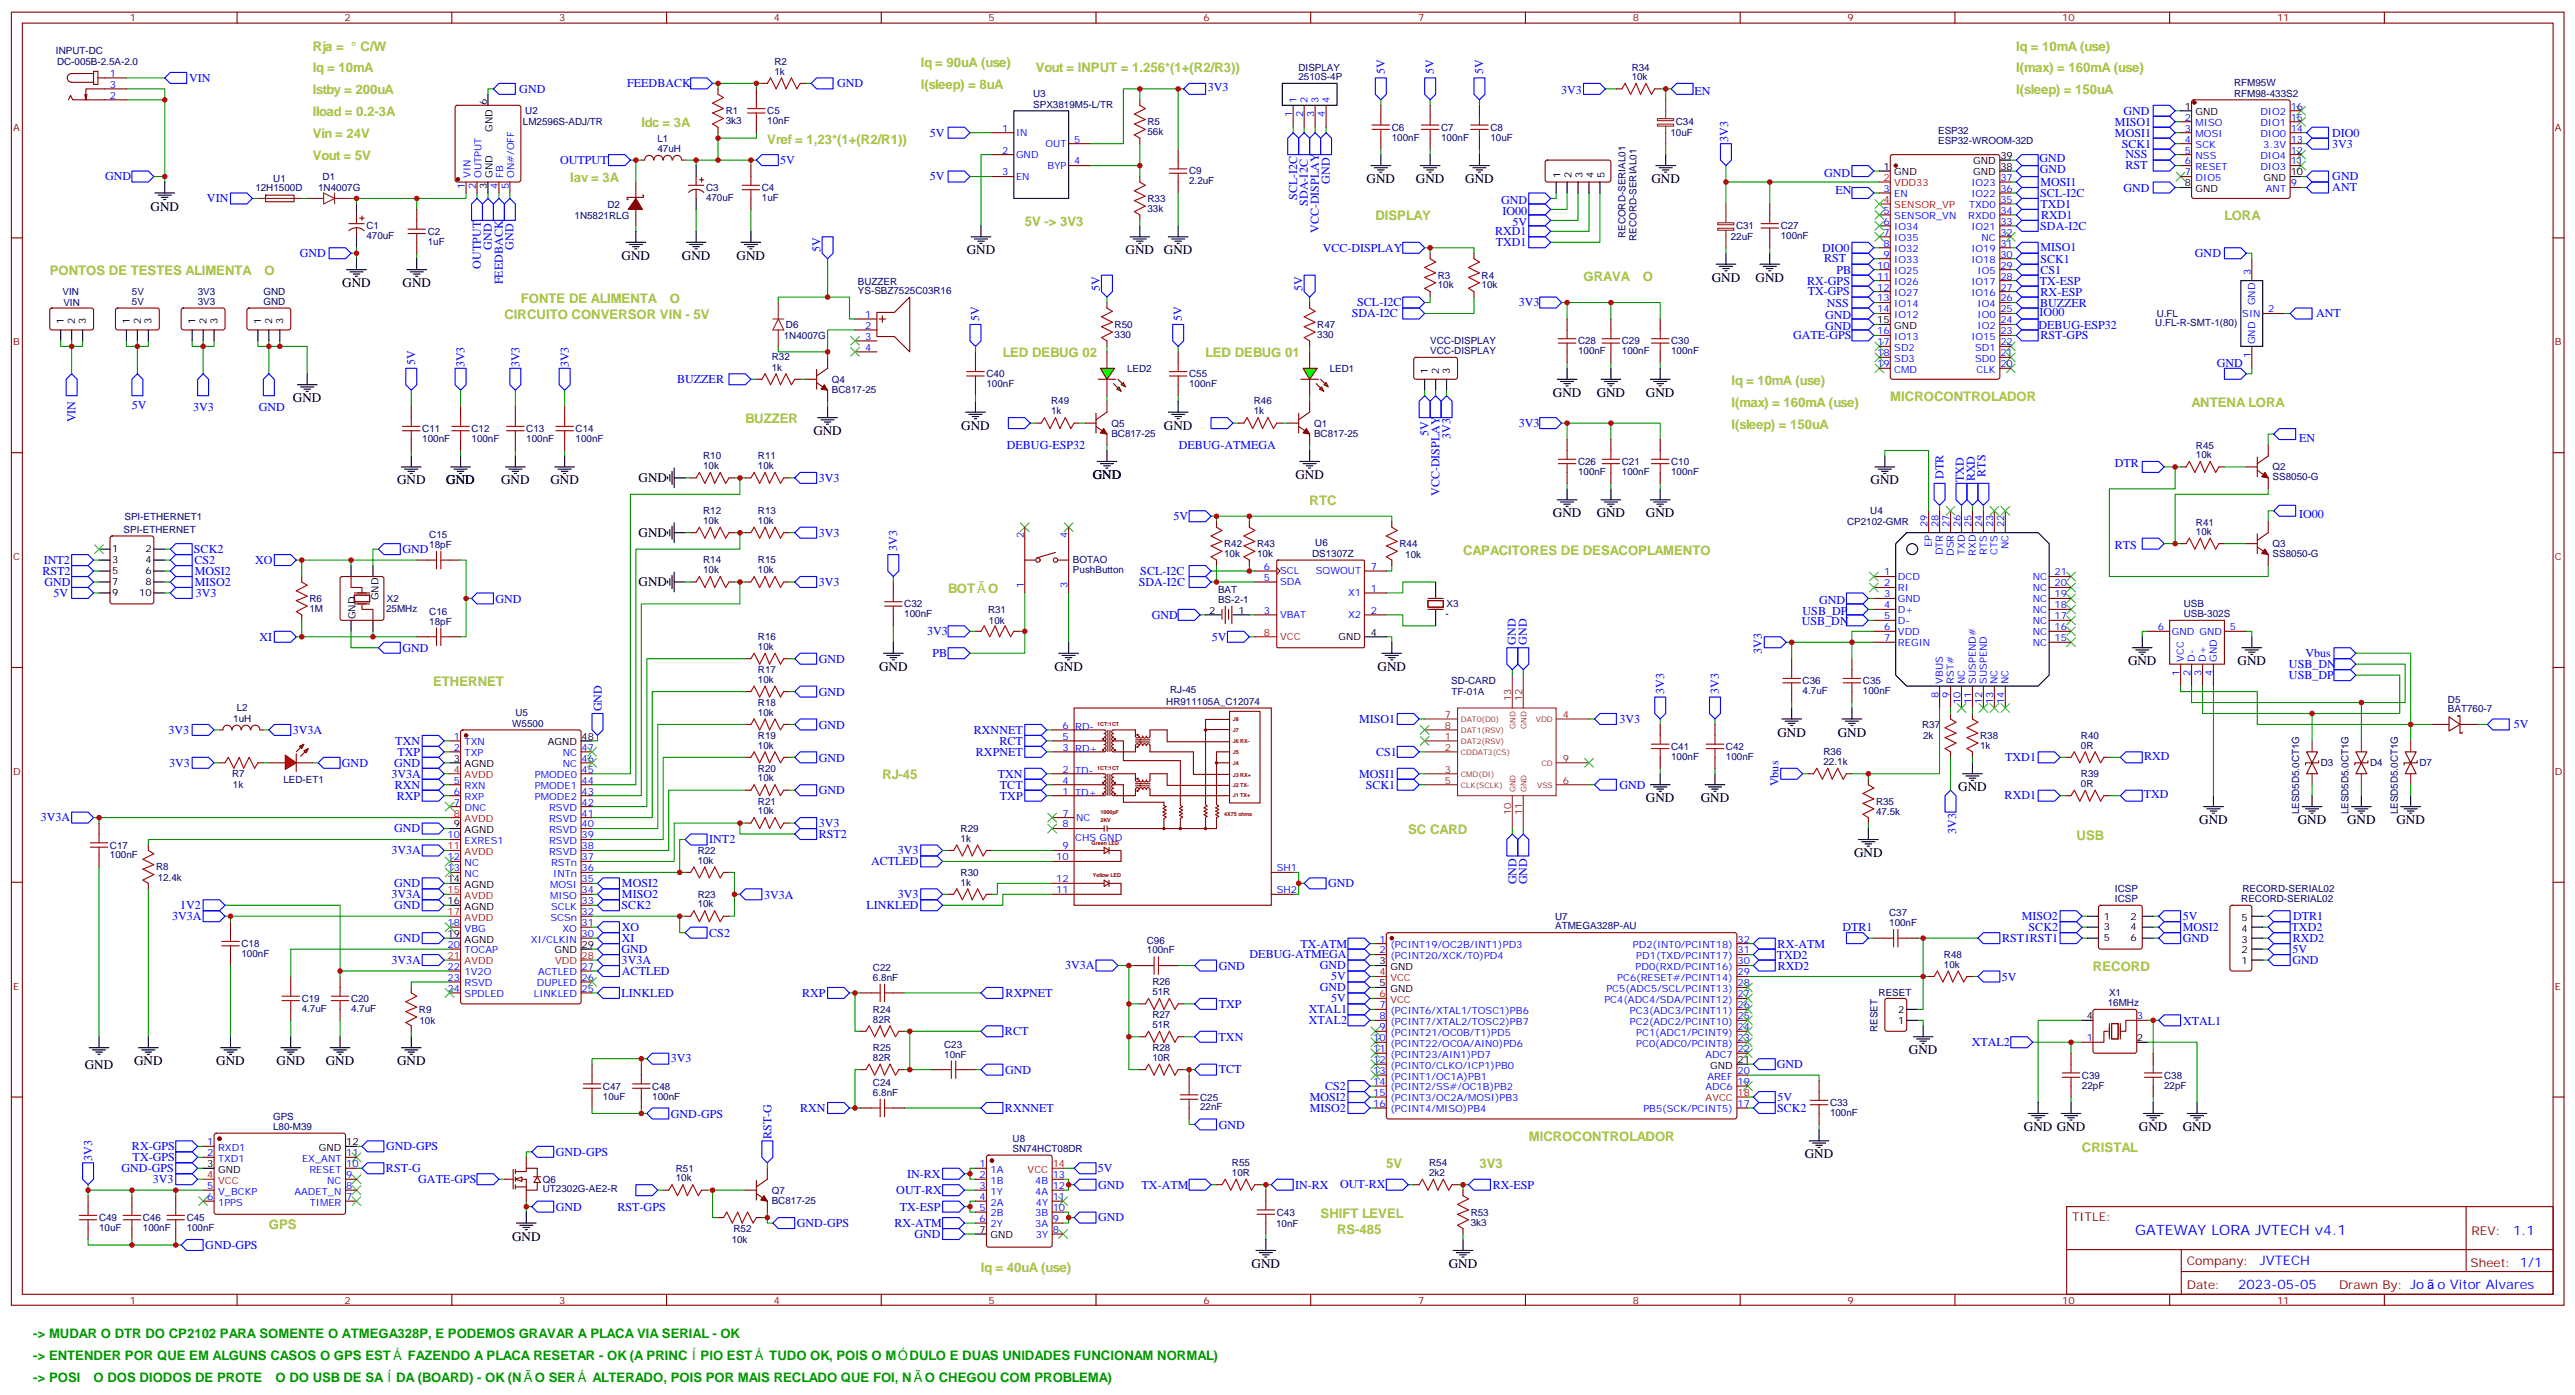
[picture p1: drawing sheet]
<svg xmlns="http://www.w3.org/2000/svg" width="829mm" height="449mm" viewBox="0 0 829 449" stroke-linecap="round" stroke-linejoin="round" font-family="sans-serif">
<defs><g id="words">
<text font-size="4.6" fill="#00f" x="687.6" y="397.5">GATEWAY LORA JVTECH v4.1</text>
<g font-size="4.2" fill="#a7c43b">
<text x="100.7" y="16.3">Rja =</text>
<text x="116.1" y="16.3">C/W</text>
<text x="649.3" y="16.3">Iq = 10mA (use)</text>
<text x="100.7" y="23.3">Iq = 10mA</text>
<text x="296.5" y="21.6">Iq = 90uA (use)</text>
<text x="333.5" y="23.3">Vout = INPUT = 1.256*(1+(R2/R3))</text>
<text x="649.3" y="23.3">I(max) = 160mA (use)</text>
<text x="296.5" y="28.6">I(sleep) = 8uA</text>
<text x="100.7" y="30.4">Istby = 200uA</text>
<text x="649.3" y="30.4">I(sleep) = 150uA</text>
<text x="100.7" y="37.4">Iload = 0.2-3A</text>
<text x="206.5" y="41">Idc = 3A</text>
<text x="100.7" y="44.5">Vin = 24V</text>
<text x="247.1" y="46.2">Vref = 1,23*(1+(R2/R1))</text>
<text x="100.7" y="51.5">Vout = 5V</text>
<text x="183.6" y="58.6">Iav = 3A</text>
<text x="442.9" y="70.9">DISPLAY</text>
<text x="716.3" y="70.9">LORA</text>
<text x="330" y="72.7">5V -&gt; 3V3</text>
<text x="16" y="88.6">PONTOS DE TESTES ALIMENTA</text>
<text x="85.2" y="88.6">O</text>
<text x="509.9" y="90.3">GRAVA</text>
<text x="529" y="90.3">O</text>
<text x="167.7" y="97.4">FONTE DE ALIMENTA</text>
<text x="215.7" y="97.4">O</text>
<text x="162.4" y="102.7">CIRCUITO CONVERSOR VIN - 5V</text>
<text x="322.9" y="115">LED DEBUG 02</text>
<text x="388.2" y="115">LED DEBUG 01</text>
<text x="557.5" y="123.9">Iq = 10mA (use)</text>
<text x="557.5" y="130.9">I(max) = 160mA (use)</text>
<text x="608.7" y="129.2">MICROCONTROLADOR</text>
<text x="705.7" y="130.9">ANTENA LORA</text>
<text x="240" y="136.2">BUZZER</text>
<text x="557.5" y="138">I(sleep) = 150uA</text>
<text x="421.7" y="162.7">RTC</text>
<text x="471.1" y="178.5">CAPACITORES DE DESACOPLAMENTO</text>
<text x="305.3" y="190.9">BOT</text>
<text x="318.2" y="190.9">O</text>
<text x="139.5" y="220.9">ETHERNET</text>
<text x="284.1" y="250.9">RJ-45</text>
<text x="453.5" y="268.5">SC CARD</text>
<text x="668.7" y="270.3">USB</text>
<text x="673.9" y="312.6">RECORD</text>
<text x="492.3" y="367.3">MICROCONTROLADOR</text>
<text x="670.4" y="370.8">CRISTAL</text>
<text x="446.4" y="376.1">5V</text>
<text x="476.4" y="376.1">3V3</text>
<text x="86.6" y="395.5">GPS</text>
<text x="425.2" y="392">SHIFT LEVEL</text>
<text x="430.5" y="397.3">RS-485</text>
<text x="315.9" y="409.6">Iq = 40uA (use)</text>
</g>
<g font-size="4.2">
<text x="440.1" y="58.9">GND</text>
<text x="455.9" y="58.9">GND</text>
<text x="471.8" y="58.9">GND</text>
<text x="531.8" y="58.9">GND</text>
<text x="48.5" y="67.8">GND</text>
<text x="200.2" y="83.6">GND</text>
<text x="219.6" y="83.6">GND</text>
<text x="237.2" y="83.6">GND</text>
<text x="311.3" y="81.9">GND</text>
<text x="362.4" y="81.9">GND</text>
<text x="374.8" y="81.9">GND</text>
<text x="110.2" y="92.5">GND</text>
<text x="129.6" y="92.5">GND</text>
<text x="551.2" y="90.7">GND</text>
<text x="565.3" y="90.7">GND</text>
<text x="94.3" y="129.5">GND</text>
<text x="500" y="127.7">GND</text>
<text x="514.1" y="127.7">GND</text>
<text x="530" y="127.7">GND</text>
<text x="261.9" y="140.1">GND</text>
<text x="309.5" y="138.3">GND</text>
<text x="374.8" y="138.3">GND</text>
<text x="127.8" y="156">GND</text>
<text x="143.7" y="156">GND</text>
<text x="161.4" y="156">GND</text>
<text x="177.2" y="156">GND</text>
<text x="205.6" y="155.3">GND</text>
<text x="351.9" y="154.2">GND</text>
<text x="417.1" y="154.2">GND</text>
<text x="602.3" y="156">GND</text>
<text x="500" y="166.5">GND</text>
<text x="514.1" y="166.5">GND</text>
<text x="530" y="166.5">GND</text>
<text x="205.6" y="172.9">GND</text>
<text x="205.6" y="188.8">GND</text>
<text x="283.1" y="215.9">GND</text>
<text x="339.5" y="215.9">GND</text>
<text x="443.6" y="215.9">GND</text>
<text x="685.2" y="214.2">GND</text>
<text x="720.5" y="214.2">GND</text>
<text x="572.3" y="237.1">GND</text>
<text x="591.7" y="237.1">GND</text>
<text x="630.6" y="254.7">GND</text>
<text x="530" y="258.3">GND</text>
<text x="547.7" y="258.3">GND</text>
<text x="708.2" y="265.3">GND</text>
<text x="739.9" y="265.3">GND</text>
<text x="755.8" y="265.3">GND</text>
<text x="771.7" y="265.3">GND</text>
<text x="597" y="275.9">GND</text>
<text x="614.7" y="339.4">GND</text>
<text x="27.3" y="344">GND</text>
<text x="43.2" y="342.9">GND</text>
<text x="69.6" y="342.9">GND</text>
<text x="89" y="342.9">GND</text>
<text x="104.9" y="342.9">GND</text>
<text x="127.8" y="342.9">GND</text>
<text x="651.7" y="364.1">GND GND</text>
<text x="688.8" y="364.1">GND</text>
<text x="702.9" y="364.1">GND</text>
<text x="581.2" y="372.9">GND</text>
<text x="164.9" y="399.4">GND</text>
<text x="403" y="408.2">GND</text>
<text x="466.5" y="408.2">GND</text>
</g>
<g font-size="4.2" fill="#00f">
<text x="809.3" y="397.7">1.1</text>
<text x="727.7" y="407.3">JVTECH</text>
<text x="720.7" y="415.1">2023-05-05</text>
<text x="784.8" y="415">o Vitor Alvares</text>
</g>
<g font-size="4.2" fill="#090">
<text x="10.7" y="430.8">-&gt; MUDAR O DTR DO CP2102 PARA SOMENTE O ATMEGA328P, E PODEMOS GRAVAR A PLACA VIA SERIAL - OK</text>
<text x="10.7" y="437.8">-&gt; ENTENDER POR QUE EM ALGUNS CASOS O GPS EST</text>
<text x="131.3" y="437.8">FAZENDO A PLACA RESETAR - OK (A PRINC</text>
<text x="225.6" y="437.8">PIO EST</text>
<text x="247.7" y="437.8">TUDO OK, POIS O M</text>
<text x="292.9" y="437.8">DULO E DUAS UNIDADES FUNCIONAM NORMAL)</text>
<text x="10.7" y="444.9">-&gt; POSI</text>
<text x="30.1" y="444.9">O DOS DIODOS DE PROTE</text>
<text x="88.7" y="444.9">O DO USB DE SA</text>
<text x="127.5" y="444.9">DA (BOARD) - OK (N</text>
<text x="172.2" y="444.9">O SER</text>
<text x="190.8" y="444.9">ALTERADO, POIS POR MAIS RECLADO QUE FOI, N</text>
<text x="297.8" y="444.9">O CHEGOU COM PROBLEMA)</text>
</g>
<g font-size="3.9" fill="#00f">
<text x="445.9" y="23.9" transform="rotate(-90 445.9 23.9)">5V</text>
<text x="461.8" y="23.9" transform="rotate(-90 461.8 23.9)">5V</text>
<text x="477.6" y="23.9" transform="rotate(-90 477.6 23.9)">5V</text>
<text x="60.9" y="26.3">VIN</text>
<text x="167.2" y="30">GND</text>
<text x="202" y="28.1">FEEDBACK</text>
<text x="269.5" y="28.1">GND</text>
<text x="388.9" y="29.3">3V3</text>
<text x="502.7" y="30.4">3V3</text>
<text x="545.7" y="30.7">EN</text>
<text x="681" y="40.4">MISO1</text>
<text x="683.7" y="37">GND</text>
<text x="299.4" y="44">5V</text>
<text x="556.5" y="45.7" transform="rotate(-90 556.5 45.7)">3V3</text>
<text x="681" y="44">MOSI1</text>
<text x="683.2" y="47.5">SCK1</text>
<text x="751" y="44">DIO0</text>
<text x="751" y="47.6">3V3</text>
<text x="180.4" y="52.8">OUTPUT</text>
<text x="251.2" y="52.9">5V</text>
<text x="656.7" y="52.2">GND</text>
<text x="684.4" y="50.9">NSS</text>
<text x="33.9" y="58.1">GND</text>
<text x="299.4" y="58.1">5V</text>
<text x="428.3" y="59.2" transform="rotate(-90 428.3 59.2)">GND</text>
<text x="587.4" y="56.8">GND</text>
<text x="656.8" y="55.8">GND</text>
<text x="657" y="59.8">MOSI1</text>
<text x="684.4" y="54.5">RST</text>
<text x="751" y="58">GND</text>
<text x="66.7" y="65.2">VIN</text>
<text x="417.7" y="64.4" transform="rotate(-90 417.7 64.4)">SCL-I2C</text>
<text x="483.4" y="65.7">GND</text>
<text x="591" y="62.6">EN</text>
<text x="657" y="63.4">SCL-I2C</text>
<text x="683.7" y="61.7">GND</text>
<text x="751" y="61.5">ANT</text>
<text x="421.2" y="66.2" transform="rotate(-90 421.2 66.2)">SDA-I2C</text>
<text x="483.8" y="69.2">IO00</text>
<text x="657" y="67">TXD1</text>
<text x="657.3" y="70.5">RXD1</text>
<text x="424.7" y="75" transform="rotate(-90 424.7 75)">VCC-DISPLAY</text>
<text x="481.5" y="75.7">RXD1</text>
<text x="487" y="72.7">5V</text>
<text x="657" y="74">SDA-I2C</text>
<text x="96.5" y="82.9">GND</text>
<text x="158.3" y="80.4" transform="rotate(-90 158.3 80.4)">GND</text>
<text x="165.4" y="80.4" transform="rotate(-90 165.4 80.4)">GND</text>
<text x="264.2" y="81.2" transform="rotate(-90 264.2 81.2)">5V</text>
<text x="425.9" y="81">VCC-DISPLAY</text>
<text x="481.7" y="79.2">TXD1</text>
<text x="586.8" y="81">DIO0</text>
<text x="657" y="81">MISO1</text>
<text x="706.8" y="82.8">GND</text>
<text x="154.9" y="86.5" transform="rotate(-90 154.9 86.5)">OUTPUT</text>
<text x="587.4" y="84.5">RST</text>
<text x="591.3" y="88.1">PB</text>
<text x="657" y="84.6">SCK1</text>
<text x="657" y="88.2">CS1</text>
<text x="161.9" y="91.5" transform="rotate(-90 161.9 91.5)">FEEDBACK</text>
<text x="354.1" y="93.6" transform="rotate(-90 354.1 93.6)">5V</text>
<text x="419.4" y="93.6" transform="rotate(-90 419.4 93.6)">5V</text>
<text x="581.9" y="91.6">RX-GPS</text>
<text x="582.1" y="95.1">TX-GPS</text>
<text x="656.8" y="91.6">TX-ESP</text>
<text x="657.1" y="95.2">RX-ESP</text>
<text x="437" y="98.6">SCL-I2C</text>
<text x="489" y="98.6">3V3</text>
<text x="588.2" y="98.8">NSS</text>
<text x="656.8" y="101.6">IO00</text>
<text x="656.9" y="98.8">BUZZER</text>
<text x="315.3" y="103.3" transform="rotate(-90 315.3 103.3)">5V</text>
<text x="380.6" y="103.3" transform="rotate(-90 380.6 103.3)">5V</text>
<text x="435.3" y="102.2">SDA-I2C</text>
<text x="587.7" y="106.3">GND</text>
<text x="587.7" y="102.7">GND</text>
<text x="656.4" y="105.8">DEBUG-ESP32</text>
<text x="745.8" y="102.1">ANT</text>
<text x="577.4" y="109.2">GATE-GPS</text>
<text x="657" y="109.2">RST-GPS</text>
<text x="133.7" y="117.5" transform="rotate(-90 133.7 117.5)">5V</text>
<text x="149.6" y="118.3" transform="rotate(-90 149.6 118.3)">3V3</text>
<text x="167.3" y="118.3" transform="rotate(-90 167.3 118.3)">3V3</text>
<text x="183.1" y="118.3" transform="rotate(-90 183.1 118.3)">3V3</text>
<text x="713.9" y="118">GND</text>
<text x="218.1" y="123.4">BUZZER</text>
<text x="42.4" y="131.7">5V</text>
<text x="24.3" y="136" transform="rotate(-90 24.3 136)">VIN</text>
<text x="62.2" y="132.2">3V3</text>
<text x="83.3" y="132.2">GND</text>
<text x="489" y="137.4">3V3</text>
<text x="460" y="140.3" transform="rotate(-90 460 140.3)">5V</text>
<text x="467" y="141.2" transform="rotate(-90 467 141.2)">3V3</text>
<text x="740.4" y="142.2">EN</text>
<text x="324.2" y="144.5">DEBUG-ESP32</text>
<text x="379.6" y="144.5">DEBUG-ATMEGA</text>
<text x="263.7" y="155.2">3V3</text>
<text x="625.8" y="154.1" transform="rotate(-90 625.8 154.1)">DTR</text>
<text x="632.3" y="155.1" transform="rotate(-90 632.3 155.1)">TXD</text>
<text x="635.9" y="155" transform="rotate(-90 635.9 155)">RXD</text>
<text x="639.4" y="153.5" transform="rotate(-90 639.4 153.5)">RTS</text>
<text x="681" y="150.3">DTR</text>
<text x="463.5" y="159.7" transform="rotate(-90 463.5 159.7)">VCC-DISPLAY</text>
<text x="377.9" y="167.4">5V</text>
<text x="740.4" y="166.9">IO00</text>
<text x="263.7" y="172.8">3V3</text>
<text x="62.4" y="178.1">SCK2</text>
<text x="129.6" y="178">GND</text>
<text x="288.9" y="177.4" transform="rotate(-90 288.9 177.4)">3V3</text>
<text x="681" y="176.8">RTS</text>
<text x="13.7" y="185.2">RST2</text>
<text x="14.1" y="181.6">INT2</text>
<text x="62.6" y="181.7">CS2</text>
<text x="62.7" y="185.1">MOSI2</text>
<text x="82.2" y="181.6">XO</text>
<text x="367.2" y="185.1">SCL-I2C</text>
<text x="14.3" y="188.5">GND</text>
<text x="62.7" y="188.7">MISO2</text>
<text x="263.7" y="188.7">3V3</text>
<text x="366.7" y="188.6">SDA-I2C</text>
<text x="17.2" y="192.1">5V</text>
<text x="63" y="192.1">3V3</text>
<text x="159.6" y="194">GND</text>
<text x="580.5" y="197.9">USB_DP</text>
<text x="585.8" y="194.4">GND</text>
<text x="370.8" y="199.2">GND</text>
<text x="580.2" y="201.3">USB_DN</text>
<text x="83.6" y="206.3">XI</text>
<text x="129.6" y="209.8">GND</text>
<text x="298.5" y="204.5">3V3</text>
<text x="390.2" y="206.2">5V</text>
<text x="488.1" y="207.5" transform="rotate(-90 488.1 207.5)">GND</text>
<text x="491.7" y="207.5" transform="rotate(-90 491.7 207.5)">GND</text>
<text x="263.6" y="213.4">GND</text>
<text x="300.3" y="211.6">PB</text>
<text x="567.3" y="210.5" transform="rotate(-90 567.3 210.5)">3V3</text>
<text x="737.1" y="215.1">USB_DN</text>
<text x="742.4" y="211.5">Vbus</text>
<text x="737.1" y="218.6">USB_DP</text>
<text x="263.6" y="224">GND</text>
<text x="535.8" y="223.3" transform="rotate(-90 535.8 223.3)">3V3</text>
<text x="553.5" y="223.3" transform="rotate(-90 553.5 223.3)">3V3</text>
<text x="193.8" y="229" transform="rotate(-90 193.8 229)">GND</text>
<text x="437.6" y="232.7">MISO1</text>
<text x="521.5" y="232.6">3V3</text>
<text x="54.2" y="236.2">3V3</text>
<text x="94.3" y="236.3">3V3A</text>
<text x="127.3" y="239.8">TXN</text>
<text x="263.6" y="234.6">GND</text>
<text x="313.6" y="236.2">RXNNET</text>
<text x="321.8" y="239.7">RCT</text>
<text x="809.5" y="234.5">5V</text>
<text x="128" y="243.3">TXP</text>
<text x="263.6" y="245.2">GND</text>
<text x="314.3" y="243.3">RXPNET</text>
<text x="443.2" y="243.3">CS1</text>
<text x="645.7" y="245">TXD1</text>
<text x="690.5" y="244.6">RXD</text>
<text x="54.5" y="246.8">3V3</text>
<text x="110.1" y="246.9">GND</text>
<text x="126" y="250.3">3V3A</text>
<text x="126.9" y="246.8">GND</text>
<text x="321.3" y="250.3">TXN</text>
<text x="437.6" y="250.4">MOSI1</text>
<text x="127.1" y="253.9">RXN</text>
<text x="127.8" y="257.4">RXP</text>
<text x="263.6" y="255.7">GND</text>
<text x="322" y="257.4">TXP</text>
<text x="322" y="253.9">TCT</text>
<text x="439.8" y="253.9">SCK1</text>
<text x="521.4" y="253.9">GND</text>
<text x="572.7" y="253.1" transform="rotate(-90 572.7 253.1)">Vbus</text>
<text x="645.5" y="257.4">RXD1</text>
<text x="690.3" y="256.9">TXD</text>
<text x="13.1" y="264.4">3V3A</text>
<text x="126.9" y="268">GND</text>
<text x="263.7" y="266.3">3V3</text>
<text x="263.7" y="269.7">RST2</text>
<text x="629.8" y="268.5" transform="rotate(-90 629.8 268.5)">3V3</text>
<text x="126" y="275">3V3A</text>
<text x="228.4" y="271.5">INT2</text>
<text x="289.1" y="275">3V3</text>
<text x="280.5" y="278.6">ACTLED</text>
<text x="126.9" y="285.6">GND</text>
<text x="200.3" y="285.7">MOSI2</text>
<text x="427.7" y="285.6">GND</text>
<text x="488.3" y="284.7" transform="rotate(-90 488.3 284.7)">GND</text>
<text x="491.8" y="284.7" transform="rotate(-90 491.8 284.7)">GND</text>
<text x="58" y="292.7">1V2</text>
<text x="126" y="289.1">3V3A</text>
<text x="126.9" y="292.7">GND</text>
<text x="200.2" y="292.6">SCK2</text>
<text x="200.3" y="289.2">MISO2</text>
<text x="246" y="289.3">3V3A</text>
<text x="279" y="292.7">LINKLED</text>
<text x="289.1" y="289.1">3V3</text>
<text x="55.5" y="296.2">3V3A</text>
<text x="200.3" y="299.8">XO</text>
<text x="593.3" y="299.7">DTR1</text>
<text x="651.1" y="296.2">MISO2</text>
<text x="653.2" y="299.8">SCK2</text>
<text x="702.8" y="296.3">5V</text>
<text x="702.9" y="299.7">MOSI2</text>
<text x="737.9" y="299.8">TXD2</text>
<text x="738.4" y="296.3">DTR1</text>
<text x="126.9" y="303.3">GND</text>
<text x="200.2" y="303.4">XI</text>
<text x="228.4" y="301.6">CS2</text>
<text x="418.8" y="305">TX-ATM</text>
<text x="572.4" y="305.1">RX-ATM</text>
<text x="644.7" y="303.4">RST1RST1</text>
<text x="702.8" y="303.4">GND</text>
<text x="738.3" y="303.3">RXD2</text>
<text x="126" y="310.3">3V3A</text>
<text x="200.1" y="306.9">GND</text>
<text x="200.2" y="310.4">3V3A</text>
<text x="402.4" y="308.5">DEBUG-ATMEGA</text>
<text x="572.1" y="308.6">TXD2</text>
<text x="738.2" y="310.3">GND</text>
<text x="738.2" y="306.8">5V</text>
<text x="200.3" y="314">ACTLED</text>
<text x="343" y="312.1">3V3A</text>
<text x="392.4" y="312.1">GND</text>
<text x="425" y="312.1">GND</text>
<text x="428.6" y="315.6">5V</text>
<text x="572.5" y="312.1">RXD2</text>
<text x="644.6" y="315.7">5V</text>
<text x="200.1" y="321">LINKLED</text>
<text x="258.3" y="320.9">RXP</text>
<text x="323.8" y="320.9">RXPNET</text>
<text x="425" y="319.2">GND</text>
<text x="428.6" y="322.7">5V</text>
<text x="392.4" y="324.6">TXP</text>
<text x="421.5" y="329.7">XTAL2</text>
<text x="421.5" y="326.2">XTAL1</text>
<text x="703" y="329.8">XTAL1</text>
<text x="323.6" y="333.3">RCT</text>
<text x="392.4" y="335.1">TXN</text>
<text x="634.9" y="336.8">XTAL2</text>
<text x="216" y="342">3V3</text>
<text x="323.6" y="345.6">GND</text>
<text x="392.4" y="345.5">TCT</text>
<text x="572.2" y="343.9">GND</text>
<text x="426.7" y="350.8">CS2</text>
<text x="216" y="359.8">GND-GPS</text>
<text x="257.6" y="357.9">RXN</text>
<text x="323.6" y="357.9">RXNNET</text>
<text x="421.7" y="354.4">MOSI2</text>
<text x="421.7" y="357.9">MISO2</text>
<text x="572.2" y="358">SCK2</text>
<text x="572.3" y="354.5">5V</text>
<text x="392.4" y="363.3">GND</text>
<text x="42.5" y="370.3">RX-GPS</text>
<text x="124.3" y="370.4">GND-GPS</text>
<text x="248.4" y="366.6" transform="rotate(-90 248.4 366.6)">RST-G</text>
<text x="29.7" y="373.6" transform="rotate(-90 29.7 373.6)">3V3</text>
<text x="39.2" y="377.3">GND-GPS</text>
<text x="42.7" y="373.8">TX-GPS</text>
<text x="124.3" y="377.5">RST-G</text>
<text x="179" y="372.1">GND-GPS</text>
<text x="353.5" y="377.4">5V</text>
<text x="49.2" y="380.9">3V3</text>
<text x="134.7" y="380.9">GATE-GPS</text>
<text x="292.1" y="379.1">IN-RX</text>
<text x="353.6" y="382.7">GND</text>
<text x="367.6" y="382.6">TX-ATM</text>
<text x="417.1" y="382.7">IN-RX</text>
<text x="431.5" y="382.6">OUT-RX</text>
<text x="480.7" y="382.7">RX-ESP</text>
<text x="179" y="389.8">GND</text>
<text x="198.9" y="389.7">RST-GPS</text>
<text x="288.6" y="384.4">OUT-RX</text>
<text x="289.7" y="389.7">TX-ESP</text>
<text x="256.6" y="395">GND-GPS</text>
<text x="288" y="395">RX-ATM</text>
<text x="353.6" y="393.2">GND</text>
<text x="294.4" y="398.5">GND</text>
<text x="66.1" y="402.2">GND-GPS</text>
</g>
<g font-size="3.9" fill="#800">
<text x="667.2" y="393">TITLE:</text>
<text x="795.9" y="397.7">REV:</text>
<text x="704.2" y="407.2">Company:</text>
<text x="795.5" y="407.8">Sheet: 1/1</text>
<text x="704.2" y="414.9">Date:</text>
<text x="753.2" y="415">Drawn By: Jo</text>
</g>
<g font-size="3.2" fill="#800">
<text x="41.8" y="6.9">1</text>
<text x="110.9" y="6.9">2</text>
<text x="180.1" y="6.9">3</text>
<text x="249.2" y="6.9">4</text>
<text x="318.3" y="6.9">5</text>
<text x="387.5" y="6.9">6</text>
<text x="456.6" y="6.9">7</text>
<text x="525.8" y="6.9">8</text>
<text x="594.9" y="6.9">9</text>
<text x="664.1" y="6.9">10</text>
<text x="733.2" y="6.9">11</text>
<text x="4.2" y="42">A</text>
<text x="822.6" y="42">A</text>
<text x="4.2" y="111.2">B</text>
<text x="822.6" y="111.2">B</text>
<text x="4.2" y="180.3">C</text>
<text x="822.6" y="180.3">C</text>
<text x="4.2" y="249.4">D</text>
<text x="822.6" y="249.4">D</text>
<text x="4.2" y="318.6">E</text>
<text x="822.6" y="318.6">E</text>
<text x="41.8" y="419.7">1</text>
<text x="110.9" y="419.7">2</text>
<text x="180.1" y="419.7">3</text>
<text x="249.2" y="419.7">4</text>
<text x="318.3" y="419.7">5</text>
<text x="387.5" y="419.7">6</text>
<text x="456.6" y="419.7">7</text>
<text x="525.8" y="419.7">8</text>
<text x="594.9" y="419.7">9</text>
<text x="664.1" y="419.7">10</text>
<text x="733.2" y="419.7">11</text>
</g>
<g font-size="3.2" fill="#000080">
<text x="18" y="17.4">INPUT-DC</text>
<text x="18.4" y="21">DC-005B-2.5A-2.0</text>
<text x="249.4" y="20.8">R2</text>
<text x="418.1" y="22.8">DISPLAY</text>
<text x="525.4" y="22.8">R34</text>
<text x="249.4" y="24">1k</text>
<text x="418.1" y="25.8">2510S-4P</text>
<text x="525.4" y="25.8">10k</text>
<text x="719.4" y="27.8">RFM95W</text>
<text x="332.7" y="34.6">SPX3819M5-L/TR</text>
<text x="332.7" y="31.2">U3</text>
<text x="719.4" y="31.1">RFM98-433S2</text>
<text x="168.4" y="40.3">LM2596S-ADJ/TR</text>
<text x="169.1" y="36.8">U2</text>
<text x="233.7" y="40">3k3</text>
<text x="233.7" y="36.8">R1</text>
<text x="247.1" y="40">10nF</text>
<text x="247.1" y="36.8">C5</text>
<text x="369.5" y="40.3">R5</text>
<text x="539.6" y="40.3">C34</text>
<text x="211.7" y="45.7">L1</text>
<text x="369.5" y="43.4">56k</text>
<text x="448.2" y="45.3">100nF</text>
<text x="448.2" y="42.1">C6</text>
<text x="464" y="45.3">100nF</text>
<text x="464" y="42.1">C7</text>
<text x="479.9" y="45.3">10uF</text>
<text x="479.9" y="42.1">C8</text>
<text x="537.9" y="43.9">10uF</text>
<text x="624.1" y="46.4">ESP32-WROOM-32D</text>
<text x="624.1" y="43">ESP32</text>
<text x="211.7" y="49">47uH</text>
<text x="88" y="58.6">U1</text>
<text x="103.9" y="57.9">D1</text>
<text x="382.9" y="59.3">2.2uF</text>
<text x="382.9" y="56.1">C9</text>
<text x="82.2" y="61.5">12H1500D</text>
<text x="102.5" y="61.5">1N4007G</text>
<text x="227.3" y="64.7">470uF</text>
<text x="227.3" y="61.5">C3</text>
<text x="245.3" y="64.7">1uF</text>
<text x="245.3" y="61.5">C4</text>
<text x="369.5" y="64.9">R33</text>
<text x="185" y="70.4">1N5821RLG</text>
<text x="195.6" y="66.8">D2</text>
<text x="369.5" y="68.1">33k</text>
<text x="118" y="77">470uF</text>
<text x="118" y="73.9">C1</text>
<text x="137.7" y="75.6">C2</text>
<text x="523.4" y="76.6" transform="rotate(-90 523.4 76.6)">RECORD-SERIAL01</text>
<text x="526.9" y="77.5" transform="rotate(-90 526.9 77.5)">RECORD-SERIAL01</text>
<text x="557.3" y="77.4">22uF</text>
<text x="559" y="73.8">C31</text>
<text x="573.4" y="77">100nF</text>
<text x="573.4" y="73.9">C27</text>
<text x="137.7" y="78.8">1uF</text>
<text x="463" y="89.8">R3</text>
<text x="477.1" y="89.8">R4</text>
<text x="20.1" y="95">VIN</text>
<text x="42.5" y="94.9">5V</text>
<text x="63.7" y="94.9">3V3</text>
<text x="84.8" y="94.9">GND</text>
<text x="276.2" y="94.6">YS-SBZ7525C03R16</text>
<text x="276.2" y="91.6">BUZZER</text>
<text x="463" y="92.7">10k</text>
<text x="477.1" y="92.7">10k</text>
<text x="20.4" y="98.5">VIN</text>
<text x="42.5" y="98.1">5V</text>
<text x="63.7" y="98.1">3V3</text>
<text x="84.8" y="98.1">GND</text>
<text x="253.1" y="105.6">D6</text>
<text x="358.9" y="105.6">R50</text>
<text x="424.2" y="105.6">R47</text>
<text x="694" y="105">U.FL-R-SMT-1(80)</text>
<text x="694.5" y="102.1">U.FL</text>
<text x="252.4" y="109">1N4007G</text>
<text x="358.9" y="108.8">330</text>
<text x="424.2" y="108.8">330</text>
<text x="460.5" y="114">VCC-DISPLAY</text>
<text x="460.5" y="110.8">VCC-DISPLAY</text>
<text x="508.1" y="110.9">C28</text>
<text x="522.3" y="110.9">C29</text>
<text x="538.1" y="110.9">C30</text>
<text x="248.5" y="119.3">1k</text>
<text x="248.5" y="116">R32</text>
<text x="362.9" y="119.7">LED2</text>
<text x="428.2" y="119.7">LED1</text>
<text x="508.1" y="114.1">100nF</text>
<text x="522.3" y="114.1">100nF</text>
<text x="538.1" y="114.1">100nF</text>
<text x="267.9" y="123.2">Q4</text>
<text x="317.6" y="124.7">100nF</text>
<text x="317.6" y="121.5">C40</text>
<text x="382.9" y="124.7">100nF</text>
<text x="382.9" y="121.5">C55</text>
<text x="267.9" y="126.5">BC817-25</text>
<text x="338.5" y="130.2">R49</text>
<text x="403.7" y="130.2">R46</text>
<text x="338.5" y="133.4">1k</text>
<text x="357.9" y="137.3">Q5</text>
<text x="403.7" y="133.4">1k</text>
<text x="423.1" y="137.3">Q1</text>
<text x="136" y="142.3">100nF</text>
<text x="136" y="139.1">C11</text>
<text x="151.8" y="142.3">100nF</text>
<text x="151.8" y="139.1">C12</text>
<text x="169.5" y="142.3">100nF</text>
<text x="169.5" y="139.1">C13</text>
<text x="185.3" y="142.3">100nF</text>
<text x="185.3" y="139.1">C14</text>
<text x="357.9" y="140.6">BC817-25</text>
<text x="423.1" y="140.6">BC817-25</text>
<text x="226.4" y="147.8">R10</text>
<text x="244.1" y="147.8">R11</text>
<text x="508.1" y="149.7">C26</text>
<text x="522.3" y="149.7">C21</text>
<text x="538.1" y="149.7">C10</text>
<text x="707.1" y="147.5">10k</text>
<text x="707.1" y="144.6">R45</text>
<text x="226.4" y="151">10k</text>
<text x="244.1" y="151">10k</text>
<text x="508.1" y="152.9">100nF</text>
<text x="522.3" y="152.9">100nF</text>
<text x="538.1" y="152.9">100nF</text>
<text x="731.8" y="154.7">SS8050-G</text>
<text x="731.8" y="151.5">Q2</text>
<text x="40.1" y="167.4">SPI-ETHERNET1</text>
<text x="226.4" y="165.5">R12</text>
<text x="244.1" y="165.5">R13</text>
<text x="602.3" y="165.6">U4</text>
<text x="39.8" y="171.5">SPI-ETHERNET</text>
<text x="138.2" y="173.2">C15</text>
<text x="226.4" y="168.7">10k</text>
<text x="244.1" y="168.7">10k</text>
<text x="594.8" y="169.1">CP2102-GMR</text>
<text x="707.1" y="172.2">10k</text>
<text x="707.1" y="169.2">R41</text>
<text x="138.2" y="176.4">18pF</text>
<text x="394.2" y="179.4">10k</text>
<text x="394.2" y="176.1">R42</text>
<text x="404.8" y="179.4">10k</text>
<text x="404.8" y="176.1">R43</text>
<text x="422.5" y="179.2">DS1307Z</text>
<text x="423.5" y="175.7">U6</text>
<text x="450.6" y="176.1">R44</text>
<text x="452.5" y="179.6">10k</text>
<text x="731.8" y="179.4">SS8050-G</text>
<text x="731.8" y="176.1">Q3</text>
<text x="226.4" y="184.5">10k</text>
<text x="226.4" y="181.4">R14</text>
<text x="244.1" y="184.5">10k</text>
<text x="244.1" y="181.4">R15</text>
<text x="345.5" y="184.5">PushButton</text>
<text x="345.5" y="181.4">BOTAO</text>
<text x="392.2" y="190.9">BAT</text>
<text x="99.6" y="196.9">1M</text>
<text x="99.6" y="193.7">R6</text>
<text x="124.3" y="197">25MHz</text>
<text x="124.6" y="193.8">X2</text>
<text x="138.2" y="197.9">C16</text>
<text x="291.2" y="195.6">C32</text>
<text x="318.1" y="197.3">R31</text>
<text x="392.2" y="194.1">BS-2-1</text>
<text x="465.8" y="195.5">X3</text>
<text x="703.2" y="195.5">USB</text>
<text x="138.2" y="201.1">18pF</text>
<text x="291.2" y="198.7">100nF</text>
<text x="318.5" y="200.9">10k</text>
<text x="465.5" y="198.6">-</text>
<text x="703.2" y="198.6">USB-302S</text>
<text x="244.1" y="209.2">10k</text>
<text x="244.1" y="206.1">R16</text>
<text x="244.1" y="219.8">10k</text>
<text x="244.1" y="216.7">R17</text>
<text x="467.3" y="220.2">SD-CARD</text>
<text x="580.5" y="220.3">C36</text>
<text x="599.9" y="220.3">C35</text>
<text x="244.1" y="227.3">R18</text>
<text x="375.5" y="226.9">HR911105A_C12074</text>
<text x="376.8" y="223.2">RJ-45</text>
<text x="467.4" y="223.7">TF-01A</text>
<text x="580.5" y="223.4">4.7uF</text>
<text x="599.9" y="223.4">100nF</text>
<text x="788.3" y="226.2">D5</text>
<text x="75.1" y="232.4">1uH</text>
<text x="76.3" y="228.8">L2</text>
<text x="165" y="233.9">W5500</text>
<text x="166" y="230.4">U5</text>
<text x="244.1" y="230.4">10k</text>
<text x="788.3" y="229.3">BAT760-7</text>
<text x="244.1" y="237.9">R19</text>
<text x="618.9" y="234.4">R37</text>
<text x="619.2" y="237.9">2k</text>
<text x="637.6" y="237.8">R38</text>
<text x="670.1" y="237.8">R40</text>
<text x="244.1" y="241">10k</text>
<text x="538.1" y="244.6">100nF</text>
<text x="538.1" y="241.4">C41</text>
<text x="555.8" y="244.6">100nF</text>
<text x="555.8" y="241.4">C42</text>
<text x="587.2" y="243.1">R36</text>
<text x="637.6" y="241">1k</text>
<text x="670.1" y="241">0R</text>
<text x="74.7" y="250.2">R7</text>
<text x="244.1" y="251.6">10k</text>
<text x="244.1" y="248.4">R20</text>
<text x="587.2" y="246.3">22.1k</text>
<text x="670.1" y="250.1">R39</text>
<text x="747.3" y="246.7">D3</text>
<text x="763.2" y="246.7">D4</text>
<text x="779.1" y="246.7">D7</text>
<text x="75" y="253.8">1k</text>
<text x="91.3" y="252">LED-ET1</text>
<text x="670.1" y="253.3">0R</text>
<text x="244.1" y="262.1">10k</text>
<text x="244.1" y="259">R21</text>
<text x="604.1" y="262.2">47.5k</text>
<text x="604.1" y="259.1">R35</text>
<text x="740.4" y="262.2" transform="rotate(-90 740.4 262.2)">LESD5D5.0CT1G</text>
<text x="756.2" y="262.2" transform="rotate(-90 756.2 262.2)">LESD5D5.0CT1G</text>
<text x="772.1" y="262.2" transform="rotate(-90 772.1 262.2)">LESD5D5.0CT1G</text>
<text x="309.3" y="267.8">R29</text>
<text x="35.4" y="273.2">C17</text>
<text x="224.7" y="274.9">R22</text>
<text x="309.3" y="271">1k</text>
<text x="35.4" y="276.3">100nF</text>
<text x="50.2" y="280.2">R8</text>
<text x="224.7" y="278">10k</text>
<text x="309.3" y="281.9">R30</text>
<text x="50.8" y="283.8">12.4k</text>
<text x="309.3" y="285.1">1k</text>
<text x="681" y="287.1">ICSP</text>
<text x="722.1" y="287.1">RECORD-SERIAL02</text>
<text x="224.7" y="292.1">10k</text>
<text x="224.7" y="289">R23</text>
<text x="681" y="290.4">ICSP</text>
<text x="721.7" y="290.4">RECORD-SERIAL02</text>
<text x="500.8" y="299.2">ATMEGA328P-AU</text>
<text x="500.8" y="296">U7</text>
<text x="608.3" y="298.1">100nF</text>
<text x="608.3" y="295">C37</text>
<text x="77.8" y="305">C18</text>
<text x="369.3" y="303.8">C96</text>
<text x="77.8" y="308.1">100nF</text>
<text x="369.3" y="307">100nF</text>
<text x="626" y="311.5">10k</text>
<text x="626" y="308.3">R48</text>
<text x="281.1" y="315.8">6.8nF</text>
<text x="281.1" y="312.6">C22</text>
<text x="371.1" y="317.2">R26</text>
<text x="97.2" y="322.6">C19</text>
<text x="113" y="322.6">C20</text>
<text x="371.1" y="320.4">51R</text>
<text x="604.9" y="320.7">RESET</text>
<text x="678.7" y="323.9">16MHz</text>
<text x="679.1" y="320.6">X1</text>
<text x="97.2" y="325.7">4.7uF</text>
<text x="113" y="325.7">4.7uF</text>
<text x="134.9" y="326.1">R9</text>
<text x="135.1" y="329.6">10k</text>
<text x="281.1" y="329.2">82R</text>
<text x="281.1" y="326">R24</text>
<text x="371.1" y="327.8">R27</text>
<text x="371.1" y="330.9">51R</text>
<text x="604.6" y="332.2" transform="rotate(-90 604.6 332.2)">RESET</text>
<text x="281.1" y="341.5">82R</text>
<text x="281.1" y="338.3">R25</text>
<text x="304" y="340.5">10nF</text>
<text x="304" y="337.3">C23</text>
<text x="371.1" y="341.5">10R</text>
<text x="371.1" y="338.3">R28</text>
<text x="670.4" y="347.3">C39</text>
<text x="696.9" y="347.3">C38</text>
<text x="194.2" y="354">10uF</text>
<text x="194.2" y="350.8">C47</text>
<text x="210" y="354">100nF</text>
<text x="210" y="350.8">C48</text>
<text x="281.1" y="352.8">6.8nF</text>
<text x="281.1" y="349.7">C24</text>
<text x="670.4" y="350.4">22pF</text>
<text x="696.9" y="350.4">22pF</text>
<text x="386.4" y="357.5">22nF</text>
<text x="386.4" y="354.3">C25</text>
<text x="589.3" y="359.3">100nF</text>
<text x="589.3" y="356.1">C33</text>
<text x="87.9" y="363.7">L80-M39</text>
<text x="87.9" y="360.4">GPS</text>
<text x="326.1" y="370.8">SN74HCT08DR</text>
<text x="326.1" y="367.5">U8</text>
<text x="217.6" y="377.2">R51</text>
<text x="396.7" y="375.4">R55</text>
<text x="460.2" y="375.4">R54</text>
<text x="174.8" y="383.9">UT2302G-AE2-R</text>
<text x="174.8" y="380.7">Q6</text>
<text x="217.6" y="380.3">10k</text>
<text x="396.7" y="378.6">10R</text>
<text x="460.2" y="378.6">2k2</text>
<text x="248.5" y="387.5">BC817-25</text>
<text x="248.5" y="384.3">Q7</text>
<text x="31.9" y="393.1">C49</text>
<text x="46" y="393.1">C46</text>
<text x="60.1" y="393.1">C45</text>
<text x="410.9" y="394.9">10nF</text>
<text x="411.1" y="391.4">C43</text>
<text x="473.6" y="394.5">3k3</text>
<text x="473.6" y="391.4">R53</text>
<text x="31.9" y="396.3">10uF</text>
<text x="46" y="396.3">100nF</text>
<text x="60.1" y="396.3">100nF</text>
<text x="235.6" y="400.2">10k</text>
<text x="236.2" y="396.6">R52</text>
</g>
<g font-size="3.2" fill="#00f">
<text x="35.4" y="24.7">1</text>
<text x="35.4" y="28.3">3</text>
<text x="35.4" y="31.8">2</text>
<text x="417.5" y="33.2" transform="rotate(-90 417.5 33.2)">1</text>
<text x="421" y="33.2" transform="rotate(-90 421 33.2)">2</text>
<text x="424.5" y="33.2" transform="rotate(-90 424.5 33.2)">3</text>
<text x="428.1" y="33.2" transform="rotate(-90 428.1 33.2)">4</text>
<text x="737.6" y="35.3">16</text>
<text x="416.1" y="37.7" transform="rotate(-90 416.1 37.7)">1</text>
<text x="419.6" y="37.7" transform="rotate(-90 419.6 37.7)">2</text>
<text x="423.1" y="37.7" transform="rotate(-90 423.1 37.7)">3</text>
<text x="426.6" y="37.7" transform="rotate(-90 426.6 37.7)">4</text>
<text x="703.5" y="38.8">2</text>
<text x="707" y="40.6">MISO</text>
<text x="727.8" y="40.6">DIO1</text>
<text x="727.8" y="37.1">DIO2</text>
<text x="737.6" y="38.8">15</text>
<text x="322.7" y="42.4">1</text>
<text x="327.2" y="43.8">IN</text>
<text x="336.6" y="47.3">OUT</text>
<text x="345.9" y="45.9">5</text>
<text x="703.5" y="42.4">3</text>
<text x="703.5" y="45.9">4</text>
<text x="707" y="44.1">MOSI</text>
<text x="707" y="47.7">SCK</text>
<text x="727.8" y="44.1">DIO0</text>
<text x="728.8" y="47.7">3.3V</text>
<text x="737.6" y="45.9">13</text>
<text x="737.6" y="42.4">14</text>
<text x="322.7" y="49.4">2</text>
<text x="327.2" y="50.8">GND</text>
<text x="345.9" y="53">4</text>
<text x="703.5" y="49.4">5</text>
<text x="703.5" y="53">6</text>
<text x="707" y="51.2">NSS</text>
<text x="727.8" y="51.2">DIO4</text>
<text x="737.6" y="53">11</text>
<text x="737.6" y="49.4">12</text>
<text x="151.5" y="57.3" transform="rotate(-90 151.5 57.3)">VIN</text>
<text x="155" y="57.3" transform="rotate(-90 155 57.3)">OUTPUT</text>
<text x="162.1" y="57.3" transform="rotate(-90 162.1 57.3)">FB</text>
<text x="165.6" y="57.3" transform="rotate(-90 165.6 57.3)">ON#/OFF</text>
<text x="322.7" y="56.5">3</text>
<text x="327.2" y="57.9">EN</text>
<text x="337.4" y="54.4">BYP</text>
<text x="644.1" y="58.2">37</text>
<text x="703.5" y="56.5">7</text>
<text x="707" y="54.7">RESET</text>
<text x="707" y="58.2">DIO5</text>
<text x="727.8" y="54.7">DIO3</text>
<text x="149.7" y="60.8" transform="rotate(-90 149.7 60.8)">1</text>
<text x="153.2" y="60.8" transform="rotate(-90 153.2 60.8)">2</text>
<text x="160.3" y="60.8" transform="rotate(-90 160.3 60.8)">4</text>
<text x="163.8" y="60.8" transform="rotate(-90 163.8 60.8)">5</text>
<text x="606.5" y="61.8">3</text>
<text x="610" y="63.5">EN</text>
<text x="634.8" y="60">IO23</text>
<text x="634.8" y="63.5">IO22</text>
<text x="644.1" y="61.8">36</text>
<text x="644.1" y="65.3">35</text>
<text x="729.6" y="61.8">ANT</text>
<text x="737.6" y="60">9</text>
<text x="606.5" y="68.8">5</text>
<text x="610" y="70.6">SENSOR_VN</text>
<text x="633.8" y="70.6">RXD0</text>
<text x="634.1" y="67.1">TXD0</text>
<text x="644.1" y="68.8">34</text>
<text x="606.5" y="75.9">7</text>
<text x="606.5" y="72.4">6</text>
<text x="610" y="77.6">IO35</text>
<text x="610" y="74.1">IO34</text>
<text x="634.8" y="74.1">IO21</text>
<text x="638.1" y="77.6">NC</text>
<text x="644.1" y="72.4">33</text>
<text x="644.1" y="75.9">32</text>
<text x="606.5" y="82.9">9</text>
<text x="606.5" y="79.4">8</text>
<text x="610" y="81.2">IO32</text>
<text x="634.8" y="81.2">IO19</text>
<text x="644.1" y="79.4">31</text>
<text x="644.1" y="82.9">30</text>
<text x="604.5" y="90">11</text>
<text x="604.5" y="86.5">10</text>
<text x="610" y="88.2">IO25</text>
<text x="610" y="84.7">IO33</text>
<text x="634.8" y="84.7">IO18</text>
<text x="636.8" y="88.2">IO5</text>
<text x="644.1" y="86.5">29</text>
<text x="644.1" y="90">28</text>
<text x="724.7" y="88.6" transform="rotate(-90 724.7 88.6)">3</text>
<text x="604.5" y="93.5">12</text>
<text x="610" y="95.3">IO27</text>
<text x="610" y="91.8">IO26</text>
<text x="634.8" y="91.8">IO17</text>
<text x="634.8" y="95.3">IO16</text>
<text x="644.1" y="93.5">27</text>
<text x="604.5" y="100.6">14</text>
<text x="604.5" y="97">13</text>
<text x="610" y="98.8">IO14</text>
<text x="636.8" y="98.8">IO4</text>
<text x="644.1" y="97">26</text>
<text x="644.1" y="100.6">25</text>
<text x="722" y="102">SIN</text>
<text x="726.2" y="98.3" transform="rotate(-90 726.2 98.3)">GND</text>
<text x="730.4" y="100.6">2</text>
<text x="278.6" y="102.3">1</text>
<text x="278.6" y="105.9">2</text>
<text x="604.5" y="107.6">16</text>
<text x="610" y="102.3">IO12</text>
<text x="636.8" y="102.3">IO0</text>
<text x="636.8" y="105.9">IO2</text>
<text x="644.1" y="104.1">24</text>
<text x="644.1" y="107.6">23</text>
<text x="278.6" y="109.4">3</text>
<text x="278.6" y="112.9">4</text>
<text x="604.5" y="111.2">17</text>
<text x="610" y="112.9">SD2</text>
<text x="610" y="109.4">IO13</text>
<text x="634.8" y="109.4">IO15</text>
<text x="636" y="112.9">SD1</text>
<text x="644.1" y="111.2">22</text>
<text x="726.2" y="110.8" transform="rotate(-90 726.2 110.8)">GND</text>
<text x="604.5" y="118.2">19</text>
<text x="604.5" y="114.7">18</text>
<text x="610" y="120">CMD</text>
<text x="610" y="116.5">SD3</text>
<text x="636" y="116.5">SD0</text>
<text x="636.5" y="120">CLK</text>
<text x="644.1" y="114.7">21</text>
<text x="644.1" y="118.2">20</text>
<text x="724.7" y="115.3" transform="rotate(-90 724.7 115.3)">1</text>
<text x="329.6" y="173.2" transform="rotate(-90 329.6 173.2)">2</text>
<text x="343.7" y="173.2" transform="rotate(-90 343.7 173.2)">4</text>
<text x="620.7" y="169.7" transform="rotate(-90 620.7 169.7)">29</text>
<text x="624.2" y="169.7" transform="rotate(-90 624.2 169.7)">28</text>
<text x="627.7" y="169.7" transform="rotate(-90 627.7 169.7)">27</text>
<text x="631.3" y="169.7" transform="rotate(-90 631.3 169.7)">26</text>
<text x="634.8" y="169.7" transform="rotate(-90 634.8 169.7)">25</text>
<text x="638.3" y="169.7" transform="rotate(-90 638.3 169.7)">24</text>
<text x="641.8" y="169.7" transform="rotate(-90 641.8 169.7)">23</text>
<text x="645.4" y="169.7" transform="rotate(-90 645.4 169.7)">22</text>
<text x="622.1" y="176.1" transform="rotate(-90 622.1 176.1)">EP</text>
<text x="625.6" y="178.8" transform="rotate(-90 625.6 178.8)">DTR</text>
<text x="629.1" y="179" transform="rotate(-90 629.1 179)">DSR</text>
<text x="632.7" y="178.8" transform="rotate(-90 632.7 178.8)">TXD</text>
<text x="636.2" y="179" transform="rotate(-90 636.2 179)">RXD</text>
<text x="639.7" y="178.5" transform="rotate(-90 639.7 178.5)">RTS</text>
<text x="643.3" y="178.5" transform="rotate(-90 643.3 178.5)">CTS</text>
<text x="646.8" y="176.8" transform="rotate(-90 646.8 176.8)">NC</text>
<text x="407" y="183.5">6</text>
<text x="412.2" y="184.9">SCL</text>
<text x="423.7" y="184.9">SQWOUT</text>
<text x="441.5" y="183.5">7</text>
<text x="606.7" y="185.2">1</text>
<text x="661.6" y="185.2">21</text>
<text x="329.6" y="189.4" transform="rotate(-90 329.6 189.4)">1</text>
<text x="343.7" y="189.4" transform="rotate(-90 343.7 189.4)">3</text>
<text x="407" y="187">5</text>
<text x="412.2" y="188.4">SDA</text>
<text x="434.1" y="191.9">X1</text>
<text x="441.5" y="190.5">1</text>
<text x="606.7" y="188.8">2</text>
<text x="611.2" y="186.7">DCD</text>
<text x="611.2" y="190.2">RI</text>
<text x="654.5" y="190.2">NC</text>
<text x="654.5" y="186.7">NC</text>
<text x="661.6" y="188.8">20</text>
<text x="407" y="197.6">3</text>
<text x="441.5" y="197.6">2</text>
<text x="606.7" y="192.3">3</text>
<text x="606.7" y="195.8">4</text>
<text x="611.2" y="193.7">GND</text>
<text x="611.2" y="197.2">D+</text>
<text x="654.5" y="197.2">NC</text>
<text x="654.5" y="193.7">NC</text>
<text x="661.6" y="195.8">18</text>
<text x="661.6" y="192.3">19</text>
<text x="412.2" y="199">VBAT</text>
<text x="434.1" y="199">X2</text>
<text x="606.7" y="199.4">5</text>
<text x="606.7" y="202.9">6</text>
<text x="611.2" y="200.8">D-</text>
<text x="654.5" y="200.8">NC</text>
<text x="661.6" y="202.9">16</text>
<text x="661.6" y="199.4">17</text>
<text x="694.9" y="202.9">6</text>
<text x="718" y="202.9">5</text>
<text x="606.7" y="206.4">7</text>
<text x="611.2" y="204.3">VDD</text>
<text x="611.2" y="207.8">REGIN</text>
<text x="654.5" y="207.8">NC</text>
<text x="654.5" y="204.3">NC</text>
<text x="661.6" y="206.4">15</text>
<text x="699.3" y="204.3">GND GND</text>
<text x="703.2" y="213.1" transform="rotate(-90 703.2 213.1)">VCC</text>
<text x="706.8" y="213.1" transform="rotate(-90 706.8 213.1)">D-</text>
<text x="710.3" y="213.1" transform="rotate(-90 710.3 213.1)">D+</text>
<text x="713.8" y="213.1" transform="rotate(-90 713.8 213.1)">GND</text>
<text x="625.6" y="220.2" transform="rotate(-90 625.6 220.2)">VBUS</text>
<text x="629.1" y="220.2" transform="rotate(-90 629.1 220.2)">RST#</text>
<text x="632.7" y="220.2" transform="rotate(-90 632.7 220.2)">NC</text>
<text x="636.2" y="220.2" transform="rotate(-90 636.2 220.2)">SUSPEND#</text>
<text x="639.7" y="220.2" transform="rotate(-90 639.7 220.2)">SUSPEND</text>
<text x="643.3" y="220.2" transform="rotate(-90 643.3 220.2)">NC</text>
<text x="646.8" y="220.2" transform="rotate(-90 646.8 220.2)">NC</text>
<text x="701.8" y="217.6" transform="rotate(-90 701.8 217.6)">1</text>
<text x="705.3" y="217.6" transform="rotate(-90 705.3 217.6)">2</text>
<text x="708.9" y="217.6" transform="rotate(-90 708.9 217.6)">3</text>
<text x="712.4" y="217.6" transform="rotate(-90 712.4 217.6)">4</text>
<text x="624.2" y="224.7" transform="rotate(-90 624.2 224.7)">8</text>
<text x="627.7" y="224.7" transform="rotate(-90 627.7 224.7)">9</text>
<text x="631.3" y="226.7" transform="rotate(-90 631.3 226.7)">10</text>
<text x="634.8" y="226.7" transform="rotate(-90 634.8 226.7)">11</text>
<text x="638.3" y="226.7" transform="rotate(-90 638.3 226.7)">12</text>
<text x="641.8" y="226.7" transform="rotate(-90 641.8 226.7)">13</text>
<text x="645.4" y="226.7" transform="rotate(-90 645.4 226.7)">14</text>
<text x="146.1" y="238.2">1</text>
<text x="149.6" y="239.9">TXN</text>
<text x="342.1" y="234.6">6</text>
<text x="342.1" y="238.2">5</text>
<text x="346.2" y="235">RD-</text>
<text x="146.1" y="241.7">2</text>
<text x="149.6" y="243.5">TXP</text>
<text x="181.2" y="243.5">NC</text>
<text x="187.3" y="245.2">46</text>
<text x="187.3" y="241.7">47</text>
<text x="342.1" y="241.7">3</text>
<text x="346.2" y="242">RD+</text>
<text x="172.3" y="250.5">PMODE0</text>
<text x="181.2" y="247">NC</text>
<text x="187.3" y="248.7">45</text>
<text x="342.1" y="248.7">2</text>
<text x="346.2" y="249.1">TD-</text>
<text x="146.1" y="252.3">5</text>
<text x="146.1" y="255.8">6</text>
<text x="149.6" y="254">RXN</text>
<text x="149.6" y="257.6">RXP</text>
<text x="172.3" y="257.6">PMODE2</text>
<text x="172.3" y="254">PMODE1</text>
<text x="187.3" y="255.8">43</text>
<text x="187.3" y="252.3">44</text>
<text x="342.1" y="255.8">1</text>
<text x="342.1" y="252.3">4</text>
<text x="346.2" y="256.2">TD+</text>
<text x="146.1" y="259.3">7</text>
<text x="149.6" y="261.1">DNC</text>
<text x="176.8" y="261.1">RSVD</text>
<text x="187.3" y="262.9">41</text>
<text x="187.3" y="259.3">42</text>
<text x="342.1" y="262.9">7</text>
<text x="144.1" y="269.9">10</text>
<text x="176.8" y="268.1">RSVD</text>
<text x="176.8" y="264.6">RSVD</text>
<text x="187.3" y="269.9">39</text>
<text x="187.3" y="266.4">40</text>
<text x="342.1" y="266.4">8</text>
<text x="346.6" y="264.3">NC</text>
<text x="149.6" y="271.7">EXRES1</text>
<text x="176.8" y="275.2">RSVD</text>
<text x="176.8" y="271.7">RSVD</text>
<text x="187.3" y="273.4">38</text>
<text x="342.1" y="273.4">9</text>
<text x="346.2" y="270.6">CHS GND</text>
<text x="144.1" y="277">12</text>
<text x="144.1" y="280.5">13</text>
<text x="149.6" y="278.7">NC</text>
<text x="177.5" y="278.7">RSTn</text>
<text x="187.3" y="280.5">36</text>
<text x="187.3" y="277">37</text>
<text x="340.1" y="277">10</text>
<text x="411.1" y="280.5">SH1</text>
<text x="149.6" y="282.3">NC</text>
<text x="177.1" y="285.8">MOSI</text>
<text x="178.1" y="282.3">INTn</text>
<text x="187.3" y="287.5">34</text>
<text x="187.3" y="284">35</text>
<text x="340.1" y="287.5">11</text>
<text x="340.1" y="284">12</text>
<text x="411.1" y="287.5">SH2</text>
<text x="177.1" y="289.3">MISO</text>
<text x="177.5" y="292.8">SCLK</text>
<text x="187.3" y="291.1">33</text>
<text x="144.1" y="298.1">18</text>
<text x="149.6" y="299.9">VBG</text>
<text x="177.2" y="296.4">SCSn</text>
<text x="181.1" y="299.9">XO</text>
<text x="187.3" y="298.1">31</text>
<text x="187.3" y="294.6">32</text>
<text x="144.1" y="305.2">20</text>
<text x="171" y="303.4">XI/CLKIN</text>
<text x="187.3" y="301.7">30</text>
<text x="444.2" y="303.4">1</text>
<text x="447.7" y="305.2">(PCINT19/OC2B/INT1)PD3</text>
<text x="525.8" y="305.2">PD2(INT0/PCINT18)</text>
<text x="559.5" y="303.4">32</text>
<text x="149.6" y="307">TOCAP</text>
<text x="444.2" y="307">2</text>
<text x="447.7" y="308.7">(PCINT20/XCK/T0)PD4</text>
<text x="526.9" y="308.7">PD1(TXD/PCINT17)</text>
<text x="559.5" y="310.5">30</text>
<text x="559.5" y="307">31</text>
<text x="144.1" y="312.2">22</text>
<text x="144.1" y="315.8">23</text>
<text x="149.6" y="314">1V2O</text>
<text x="149.6" y="317.5">RSVD</text>
<text x="172.9" y="317.5">DUPLED</text>
<text x="173.3" y="314">ACTLED</text>
<text x="187.3" y="315.8">26</text>
<text x="187.3" y="312.2">27</text>
<text x="520.7" y="315.8">PC6(RESET#/PCINT14)</text>
<text x="526.6" y="312.2">PD0(RXD/PCINT16)</text>
<text x="559.5" y="317.5">28</text>
<text x="559.5" y="314">29</text>
<text x="144.1" y="319.3">24</text>
<text x="149.6" y="321.1">SPDLED</text>
<text x="171.9" y="321.1">LINKLED</text>
<text x="187.3" y="319.3">25</text>
<text x="516.6" y="322.8">PC4(ADC4/SDA/PCINT12)</text>
<text x="517.3" y="319.3">PC5(ADC5/SCL/PCINT13)</text>
<text x="559.5" y="321.1">27</text>
<text x="444.2" y="324.6">7</text>
<text x="444.2" y="328.1">8</text>
<text x="447.7" y="326.4">(PCINT6/XTAL1/TOSC1)PB6</text>
<text x="447.7" y="329.9">(PCINT7/XTAL2/TOSC2)PB7</text>
<text x="524.8" y="329.9">PC2(ADC2/PCINT10)</text>
<text x="524.8" y="326.4">PC3(ADC3/PCINT11)</text>
<text x="559.5" y="328.1">25</text>
<text x="559.5" y="324.6">26</text>
<text x="688.1" y="328.1">3</text>
<text x="442.2" y="335.2">10</text>
<text x="444.2" y="331.6">9</text>
<text x="447.7" y="333.4">(PCINT21/OC0B/T1)PD5</text>
<text x="526.9" y="333.4">PC1(ADC1/PCINT9)</text>
<text x="559.5" y="335.2">23</text>
<text x="559.5" y="331.6">24</text>
<text x="671.9" y="335.2">1</text>
<text x="442.2" y="338.7">11</text>
<text x="447.7" y="336.9">(PCINT22/OC0A/AIN0)PD6</text>
<text x="447.7" y="340.5">(PCINT23/AIN1)PD7</text>
<text x="526.9" y="336.9">PC0(ADC0/PCINT8)</text>
<text x="549.1" y="340.5">ADC7</text>
<text x="559.5" y="338.7">22</text>
<text x="442.2" y="342.2">12</text>
<text x="442.2" y="345.8">13</text>
<text x="447.7" y="344">(PCINT0/CLKO/ICP1)PB0</text>
<text x="447.7" y="347.5">(PCINT1/OC1A)PB1</text>
<text x="549.8" y="347.5">AREF</text>
<text x="559.5" y="345.8">20</text>
<text x="442.2" y="349.3">14</text>
<text x="442.2" y="352.8">15</text>
<text x="447.7" y="351">(PCINT2/SS#/OC1B)PB2</text>
<text x="549.1" y="351">ADC6</text>
<text x="559.5" y="349.3">19</text>
<text x="442.2" y="356.3">16</text>
<text x="447.7" y="354.6">(PCINT3/OC2A/MOSI)PB3</text>
<text x="447.7" y="358.1">(PCINT4/MISO)PB4</text>
<text x="529.2" y="358.1">PB5(SCK/PCINT5)</text>
<text x="559.5" y="356.3">17</text>
<text x="66.7" y="368.7">1</text>
<text x="70.2" y="370.5">RXD1</text>
<text x="66.7" y="372.2">2</text>
<text x="70.2" y="374">TXD1</text>
<text x="97.3" y="374">EX_ANT</text>
<text x="99.6" y="377.5">RESET</text>
<text x="111.4" y="375.7">10</text>
<text x="111.4" y="372.2">11</text>
<text x="315.4" y="375.7">1</text>
<text x="318.9" y="377.5">1A</text>
<text x="66.7" y="382.8">5</text>
<text x="105.4" y="381">NC</text>
<text x="111.4" y="382.8">8</text>
<text x="111.4" y="379.3">9</text>
<text x="315.4" y="379.3">2</text>
<text x="315.4" y="382.8">3</text>
<text x="318.9" y="381">1B</text>
<text x="333.3" y="381">4B</text>
<text x="339" y="382.8">12</text>
<text x="339" y="379.3">13</text>
<text x="66.7" y="386.3">6</text>
<text x="70.2" y="384.6">V_BCKP</text>
<text x="70.2" y="388.1">1PPS</text>
<text x="94.8" y="384.6">AADET_N</text>
<text x="99.8" y="388.1">TIMER</text>
<text x="111.4" y="386.3">7</text>
<text x="315.4" y="386.3">4</text>
<text x="315.4" y="389.9">5</text>
<text x="318.9" y="384.6">1Y</text>
<text x="318.9" y="388.1">2A</text>
<text x="333.3" y="384.6">4A</text>
<text x="333.5" y="388.1">4Y</text>
<text x="339" y="389.9">10</text>
<text x="339" y="386.3">11</text>
<text x="315.4" y="393.4">6</text>
<text x="318.9" y="391.6">2B</text>
<text x="318.9" y="395.1">2Y</text>
<text x="333.3" y="391.6">3B</text>
<text x="333.3" y="395.1">3A</text>
<text x="339" y="393.4">9</text>
<text x="333.5" y="398.7">3Y</text>
<text x="339" y="396.9">8</text>
</g>
<g font-size="3.2">
<text x="156.8" y="33.7" transform="rotate(-90 156.8 33.7)">6</text>
<text x="703.5" y="35.3">1</text>
<text x="707" y="37.1">GND</text>
<text x="158.5" y="42.5" transform="rotate(-90 158.5 42.5)">GND</text>
<text x="635.4" y="53">GND</text>
<text x="644.1" y="51.2">39</text>
<text x="158.5" y="57.3" transform="rotate(-90 158.5 57.3)">GND</text>
<text x="502.5" y="57.3" transform="rotate(-90 502.5 57.3)">1</text>
<text x="506" y="57.3" transform="rotate(-90 506 57.3)">2</text>
<text x="509.6" y="57.3" transform="rotate(-90 509.6 57.3)">3</text>
<text x="513.1" y="57.3" transform="rotate(-90 513.1 57.3)">4</text>
<text x="516.6" y="57.3" transform="rotate(-90 516.6 57.3)">5</text>
<text x="606.5" y="54.7">1</text>
<text x="610" y="56.5">GND</text>
<text x="635.4" y="56.5">GND</text>
<text x="644.1" y="54.7">38</text>
<text x="728.9" y="58.2">GND</text>
<text x="737.6" y="56.5">10</text>
<text x="156.8" y="60.8" transform="rotate(-90 156.8 60.8)">3</text>
<text x="703.5" y="60">8</text>
<text x="707" y="61.8">GND</text>
<text x="20.6" y="104.5" transform="rotate(-90 20.6 104.5)">1</text>
<text x="24.1" y="104.5" transform="rotate(-90 24.1 104.5)">2</text>
<text x="27.7" y="104.5" transform="rotate(-90 27.7 104.5)">3</text>
<text x="41.8" y="104.5" transform="rotate(-90 41.8 104.5)">1</text>
<text x="45.3" y="104.5" transform="rotate(-90 45.3 104.5)">2</text>
<text x="48.8" y="104.5" transform="rotate(-90 48.8 104.5)">3</text>
<text x="62.9" y="104.5" transform="rotate(-90 62.9 104.5)">1</text>
<text x="66.5" y="104.5" transform="rotate(-90 66.5 104.5)">2</text>
<text x="70" y="104.5" transform="rotate(-90 70 104.5)">3</text>
<text x="84.1" y="104.5" transform="rotate(-90 84.1 104.5)">1</text>
<text x="87.6" y="104.5" transform="rotate(-90 87.6 104.5)">2</text>
<text x="91.2" y="104.5" transform="rotate(-90 91.2 104.5)">3</text>
<text x="604.5" y="104.1">15</text>
<text x="610" y="105.9">GND</text>
<text x="459.8" y="120.3" transform="rotate(-90 459.8 120.3)">1</text>
<text x="463.3" y="120.3" transform="rotate(-90 463.3 120.3)">2</text>
<text x="466.9" y="120.3" transform="rotate(-90 466.9 120.3)">3</text>
<text x="36.1" y="177.8">1</text>
<text x="46.8" y="177.8">2</text>
<text x="36.1" y="181.4">3</text>
<text x="36.1" y="184.9">5</text>
<text x="46.8" y="181.4">4</text>
<text x="46.8" y="184.9">6</text>
<text x="36.1" y="188.4">7</text>
<text x="36.1" y="191.9">9</text>
<text x="44.8" y="191.9">10</text>
<text x="46.8" y="188.4">8</text>
<text x="121.8" y="193.2" transform="rotate(-90 121.8 193.2)">GND</text>
<text x="389.4" y="197.6">2</text>
<text x="398.8" y="197.6">1</text>
<text x="114.4" y="199.4" transform="rotate(-90 114.4 199.4)">GND</text>
<text x="431" y="206.1">GND</text>
<text x="441.5" y="204.6">4</text>
<text x="176.4" y="239.9">AGND</text>
<text x="187.3" y="238.2">48</text>
<text x="146.1" y="245.2">3</text>
<text x="149.6" y="247">AGND</text>
<text x="146.1" y="266.4">9</text>
<text x="149.6" y="268.1">AGND</text>
<text x="144.1" y="284">14</text>
<text x="149.6" y="285.8">AGND</text>
<text x="144.1" y="291.1">16</text>
<text x="149.6" y="292.8">AGND</text>
<text x="677.5" y="296">1</text>
<text x="677.5" y="299.5">3</text>
<text x="686" y="296">2</text>
<text x="686" y="299.5">4</text>
<text x="721.8" y="299.9">4</text>
<text x="721.8" y="296.4">5</text>
<text x="144.1" y="301.7">19</text>
<text x="149.6" y="303.4">AGND</text>
<text x="187.3" y="305.2">29</text>
<text x="677.5" y="303.1">5</text>
<text x="686" y="303.1">6</text>
<text x="721.8" y="303.4">3</text>
<text x="178.5" y="307">GND</text>
<text x="444.2" y="310.5">3</text>
<text x="721.8" y="310.5">1</text>
<text x="721.8" y="307">2</text>
<text x="444.2" y="317.5">5</text>
<text x="447.7" y="312.2">GND</text>
<text x="447.7" y="319.3">GND</text>
<text x="611.3" y="329.5">1</text>
<text x="611.3" y="326">2</text>
<text x="671.9" y="328.1">4</text>
<text x="688.1" y="335.2">2</text>
<text x="550.7" y="344">GND</text>
<text x="559.5" y="342.2">21</text>
<text x="102.7" y="370.5">GND</text>
<text x="111.4" y="368.7">12</text>
<text x="66.7" y="375.7">3</text>
<text x="70.2" y="377.5">GND</text>
<text x="315.4" y="396.9">7</text>
<text x="318.9" y="398.7">GND</text>
</g>
<g font-size="3.2" fill="#f00">
<text x="606.5" y="58.2">2</text>
<text x="606.5" y="65.3">4</text>
<text x="610" y="60">VDD33</text>
<text x="610" y="67.1">SENSOR_VP</text>
<text x="407" y="204.6">8</text>
<text x="412.2" y="206.1">VCC</text>
<text x="146.1" y="248.7">4</text>
<text x="149.6" y="250.5">AVDD</text>
<text x="146.1" y="262.9">8</text>
<text x="149.6" y="264.6">AVDD</text>
<text x="144.1" y="273.4">11</text>
<text x="149.6" y="275.2">AVDD</text>
<text x="144.1" y="287.5">15</text>
<text x="149.6" y="289.3">AVDD</text>
<text x="144.1" y="294.6">17</text>
<text x="149.6" y="296.4">AVDD</text>
<text x="144.1" y="308.7">21</text>
<text x="149.6" y="310.5">AVDD</text>
<text x="178.7" y="310.5">VDD</text>
<text x="187.3" y="308.7">28</text>
<text x="444.2" y="314">4</text>
<text x="447.7" y="315.8">VCC</text>
<text x="444.2" y="321.1">6</text>
<text x="447.7" y="322.8">VCC</text>
<text x="559.5" y="352.8">18</text>
<text x="549.2" y="354.6">AVCC</text>
<text x="330.9" y="377.5">VCC</text>
<text x="339" y="375.7">14</text>
<text x="66.7" y="379.3">4</text>
<text x="70.2" y="381">VCC</text>
</g>
<g font-size="3.2" fill="#8d2323">
<text x="486.6" y="225.8" transform="rotate(-90 486.6 225.8)">13</text>
<text x="490.1" y="225.8" transform="rotate(-90 490.1 225.8)">12</text>
<text x="465.2" y="231.1">7</text>
<text x="503.2" y="231.1">4</text>
<text x="465.2" y="238.2">1</text>
<text x="465.2" y="234.6">8</text>
<text x="465.2" y="241.7">2</text>
<text x="503.2" y="245.2">9</text>
<text x="465.2" y="248.7">3</text>
<text x="465.2" y="252.3">5</text>
<text x="503.2" y="252.3">6</text>
<text x="486.6" y="262.3" transform="rotate(-90 486.6 262.3)">10</text>
<text x="490.1" y="262.3" transform="rotate(-90 490.1 262.3)">11</text>
</g>
<g font-size="2.5" fill="#8d2323">
<text x="470.4" y="232.5">DAT0(D0)</text>
<text x="494.5" y="232.5">VDD</text>
<text x="470.4" y="239.6">DAT2(RSV)</text>
<text x="470.4" y="236">DAT1(RSV)</text>
<text x="488" y="234.7" transform="rotate(-90 488 234.7)">GND</text>
<text x="491.6" y="234.7" transform="rotate(-90 491.6 234.7)">GND</text>
<text x="470.4" y="243.1">CDDAT3(CS)</text>
<text x="470.4" y="250.2">CMD(DI)</text>
<text x="496.4" y="246.6">CD</text>
<text x="470.4" y="253.7">CLK(SCLK)</text>
<text x="488" y="255.1" transform="rotate(-90 488 255.1)">GND</text>
<text x="491.6" y="255.1" transform="rotate(-90 491.6 255.1)">GND</text>
<text x="495" y="253.7">VSS</text>
</g>
<g font-size="1.8" fill="#800">
<text x="353.3" y="233.9">1CT:1CT</text>
<text x="397" y="232.1">J8</text>
<text x="397" y="235.7">J7</text>
<text x="397" y="239.2">J6 RX-</text>
<text x="397" y="242.7">J5</text>
<text x="353.3" y="248">1CT:1CT</text>
<text x="397" y="246.3">J4</text>
<text x="397" y="250.1">J3 RX+</text>
<text x="397" y="253.3">J2 TX-</text>
<text x="397" y="256.5">J1 TX+</text>
<text x="354.3" y="262.1">1000pF</text>
<text x="394.2" y="262.8">4X75 ohms</text>
<text x="354.3" y="264.6">2KV</text>
<text x="351.5" y="272">Green LED</text>
<text x="351.9" y="282.2">Yellow LED</text>
</g>
</g></defs>
<g fill="none" stroke="#870000" stroke-width=".35">
<path d="M3.7 3.9h821.9v416.3h-821.9zM7.2 7.4h814.9v409.3h-814.9zM76.3 3.9v3.5M145.5 3.9v3.5M214.6 3.9v3.5M283.8 3.9v3.5M352.9 3.9v3.5M422.1 3.9v3.5M491.2 3.9v3.5M560.4 3.9v3.5M629.5 3.9v3.5M698.6 3.9v3.5"/>
<path d="M767.8 3.9v3.5M22 32.1l.7-1.4 .7 1.4h17.3M28 30.4l-.3 1.7M30.1 23h1.4v4.2h-1.4zM30.1 23.7h-7a1.41 1.41 0 0 0-1.4 1.4 1.41 1.41 0 0 0 1.4 1.4h7M31.5 25.1h9.2M40.7 28.6h-13v3.5l-.4-1.7M146.8 34.1l.4-.2h19.8l.5 .2 .2 .5v23.3l-.2 .5-.5 .2h-19.8l-.4-.2-.3-.5v-23.3zM231.2 28.6v1.8M243.6 28.6v3.5M243.6 39.2v3.5M245.3 26.8h1.8"/>
<path d="M257.7 26.8h1.7M150.1 58.6v3.5M153.6 58.6v3.5M160.7 58.6v3.5M164.2 58.6v3.5M204.8 58.6v5.3M210.4 51.5a1.41 1.41 0 0 0-1.4-1.5 1.41 1.41 0 0 0-1.4 1.5h-1.1M210.6 51.5a1.41 1.41 0 0 1 1.4-1.5 1.41 1.41 0 0 1 1.4 1.5M213.6 51.5a1.41 1.41 0 0 1 1.4-1.5 1.41 1.41 0 0 1 1.4 1.5M216.6 51.5a1.41 1.41 0 0 1 1.4-1.5 1.41 1.41 0 0 1 1.4 1.5M219.6 51.5h1M221.7 59.7h4.9"/>
<path d="M224.2 56.8v2.9M225.2 57.9h1.4M225.9 57.2v1.4M231.2 41v1.7M241.8 53.3v3.5M3.7 76.6h3.5M85.5 62.8h9.2v2.1h-9.2zM112.3 72h5M112.4 74.3a3.5 3.5 0 0 1 4.9 0M114.8 69.2v2.8M114.8 73.4v2.8M115.9 70.2h1.4"/>
<path d="M116.6 69.5v1.4M134.2 67.4v3.5M134.2 78v3.5M204.8 67.4v5.3M206.9 62.8h.3v.7h-5.3v.7h.4M221.7 61.9a3.5 3.5 0 0 1 4.9 .1M224.2 61.1v2.8M241.8 63.9v3.5M822.1 76.6h3.5M16.3 99.4l.4-.2h13l.4 .7v5.9l-.7 .4h-13l-.4-.7v-5.6zM37.4 99.4l.5-.2h13l.4 .7-.1 5.9-.6 .4h-13l-.4-.7v-5.6zM58.6 99.4l.5-.2h12.9l.5 .7-.1 5.9-.6 .4h-13l-.5-.7v-5.6z"/>
<path d="M79.8 99.4l.4-.2h13l.4 .7v5.9l-.7 .4h-13l-.4-.7v-5.6zM3.7 145.7h3.5M222.4 153.8h1.8M234.7 153.8h1.8M240 153.8h1.8M252.4 153.8h1.7M822.1 145.7h3.5M3.7 214.9h3.5M822.1 214.9h3.5M3.7 284h3.5M822.1 284h3.5M3.7 353.2h3.5"/>
<path d="M822.1 353.2h3.5M665.5 388.4h156.6v28.3h-156.6zM794.1 388.5v20.8M76.3 416.7v3.5M145.5 416.7v3.5M214.6 416.7v3.5M283.8 416.7v3.5M352.9 416.7v3.5M422.1 416.7v3.5M491.2 416.7v3.5M560.4 416.7v3.5M629.5 416.7v3.5"/>
<path d="M665.5 402.3h156.5M698.6 416.7v3.5M702.4 409.3h119.6M702.4 402.3v14.1M767.8 416.7v3.5"/>
</g>
<g fill="none" stroke="#00f" stroke-width=".35">
<path d="M53.1 25.1l1.7-1.8h5.3v3.5h-5.3zM158.9 28.6l1.8-1.8h5.2v3.6h-5.2zM222.4 25.1h5.3l1.7 1.7-1.7 1.8h-5.3zM263 25.1h5.3v3.5h-5.3l-1.8-1.8zM42.5 55.1h5.3l1.7 1.7-1.7 1.8h-5.3zM195.9 49.8h5.3l1.8 1.7-1.8 1.8h-5.3zM243.6 51.5l1.7-1.7h5.3v3.5h-5.3zM74.2 62.1h5.3l1.8 1.8-1.8 1.8h-5.3zM106 79.8h5.3l1.7 1.7-1.7 1.8h-5.3zM153.6 63.9l1.8 1.8v5.2h-3.6v-5.2zM157.1 63.9l1.8 1.8v5.2h-3.5v-5.2zM160.7 63.9l1.7 1.8v5.2h-3.5v-5.2z"/>
<path d="M164.2 63.9l1.7 1.8v5.2h-3.5v-5.2zM23.1 120.3l1.7 1.8v5.3h-3.5v-5.3zM44.2 120.3l1.8 1.8v5.3h-3.5v-5.3zM65.4 120.3l1.8 1.8v5.3h-3.6v-5.3zM86.6 120.3l1.7 1.8v5.3h-3.5v-5.3z"/>
</g>
<g fill="none" stroke="#008700" stroke-width=".35">
<path d="M40.7 28.6h12.4v3.5M40.7 32.1h12.4v26.5M158.9 28.6h-1.8v1.8M229.4 26.8h1.8M231.2 28.6v-1.8h12.4v1.8M243.6 26.8h1.7M259.4 26.8h1.8M49.5 56.8h3.6M203 51.5h1.8M206.5 51.5h-1.7v7.1M220.6 51.5h3.6v1.8M224.2 51.5h17.6v1.8"/>
<path d="M231.2 42.7v8.8M241.8 51.5h1.8M243.6 42.7v1.8h-12.4M81.3 63.9h1.7M97.2 63.9h1.7M113 63.9h1.8M114.8 79.8v3.5M134.2 63.9v3.5M150.1 62.1v1.8h-35.3v1.8M153.6 62.1v1.8M157.1 62.1v1.8M160.7 62.1v1.8"/>
<path d="M164.2 62.1v1.8M204.8 72.7v1.8M224.2 67.4v7.1M241.8 67.4v7.1M113 81.5h1.8M134.2 81.5v1.8M19.5 109.7v1.8h7.1v-1.8M23.1 109.7v10.6M40.7 109.7v1.8h7.1v-1.8M44.2 109.7v10.6M61.9 109.7v1.8h7v-1.8M65.4 109.7v10.6"/>
<path d="M83 109.7v1.8h7.1v-1.8M86.6 109.7v10.6M90.1 111.5h8.8v8.8M220.6 153.8h1.8M236.5 153.8h3.5M254.1 153.8h1.8"/>
</g>
<path d="M83 63.9h14.2M98.9 63.9h5.3M104.2 62.1l3.5 1.8-3.5 1.8zM107.7 63.9h5.3M107.7 62.1v3.6" fill="none" stroke="#8c2424" stroke-width=".35"/>
<g fill="none" stroke="#a10000" stroke-width=".35">
<path d="M231.2 30.4l1.8 1-3.6 1.8 3.6 1.8-3.6 1.4 3.6 1.7-3.6 1.8 1.8 1.1M240.7 36.4h5.7M240.7 35h5.7M243.6 32.1v2.9M243.6 36.4v2.8M247.1 26.8l1-1.7 1.8 3.5 1.8-3.5 1.4 3.5 1.7-3.5 1.8 3.5 1.1-1.8M239 59.7h5.6M241.8 56.8v2.9M131.4 75.2h5.6M131.4 73.8h5.6M134.2 70.9v2.9M134.2 75.2v2.8"/>
<path d="M239 61.1h5.6M241.8 61.1v2.8M224.2 153.8l1-1.7 1.8 3.5 1.7-3.5 1.5 3.5 1.7-3.5 1.8 3.5 1-1.8M241.8 153.8l1.1-1.7 1.7 3.5 1.8-3.5 1.4 3.5 1.8-3.5 1.7 3.5 1.1-1.8"/>
</g>
<g fill="#870000" stroke="#870000" stroke-width=".35">
<path d="M204.8 63.9l2.1 3.5h-4.6z"/>
<circle cx="147.4" cy="57.7" r=".53"/>
</g>
<g fill="none" stroke="#000" stroke-width=".35">
<path d="M157.1 30.4v3.5M53.1 58.6v3.5M157.1 58.6v3.5M224.2 53.3v3.5M49.9 62.1h6.3M50.9 62.8h4.3M52 63.5h2.1M52.7 64.2h.7M114.8 65.7v3.5M114.8 76.2v3.6M201.6 78h6.3M202.6 78.7h4.3"/>
<path d="M203.7 79.4h2.1M204.8 74.5v3.5M221 78h6.3M222 78.7h4.3M223.1 79.4h2.1M224.2 63.9v3.5M224.2 74.5v3.5M238.6 78h6.4M239.7 78.7h4.2M240.7 79.4h2.2M241.8 74.5v3.5M111.6 86.8h6.4"/>
<path d="M112.7 87.5h4.2M113.7 88.2h2.2M114.4 88.9h.7M114.8 83.3v3.5M131 86.8h6.4M132.1 87.5h4.2M133.1 88.2h2.2M133.8 88.9h.7M134.2 83.3v3.5M204.4 80.1h.7M223.8 80.1h.7M241.4 80.1h.7"/>
<path d="M19.5 106.2v3.5M23.1 106.2v3.5M26.6 106.2v3.5M40.7 106.2v3.5M44.2 106.2v3.5M47.8 106.2v3.5M61.9 106.2v3.5M65.4 106.2v3.5M68.9 106.2v3.5M83 106.2v3.5M86.6 106.2v3.5M90.1 106.2v3.5"/>
<path d="M95.7 123.9h6.4M96.8 124.6h4.2M97.9 125.3h2.1M98.6 126h.7M98.9 120.3v3.6"/>
</g>
<g fill="#f00" stroke="#870000" stroke-width=".35">
<path d="M91.9 243.1l3.5 2.5-3.5 2.1z"/>
<path d="M95.4 242.7v5.7z"/>
</g>
<g fill="#870000" stroke="#870000" stroke-width=".35">
<path d="M95.4 242l1.4-1.4z"/>
<path d="M96.8 243.5l1.4-1.5z"/>
</g>
<g fill="#f00" stroke="#870000" stroke-width=".35">
<path d="M96.4 240.3l1.5-.7-.7 1.4z"/>
<path d="M97.9 241.7l1.4-.7-.7 1.4z"/>
</g>
<g fill="none" stroke="#870000" stroke-width=".35">
<path d="M421.7 113.3v5.3M421.7 122.1v5.3M35.7 172.8l.4-.3h12.7l.7 .5v20.7l-.4 .7h-13l-.6-.4-.1-20.8zM222.4 171.5h1.8M234.7 171.5h1.8M240 171.5h1.8M252.4 171.5h1.7M330 169.7v21.2M339.9 177.8l-6 1.8M344.1 169.7v21.2M391.7 168v1.7M402.3 168v1.7"/>
<path d="M448.2 168v1.7M97.2 185.6v1.8M97.2 197.9v1.8M109.7 185.8l.5-.2h12.7l.5 .2 .2 .5v12.7l-.2 .5-.5 .2h-12.7l-.5-.2-.2-.5v-12.7zM134.2 180.3h3.5M144.8 180.3h3.5M222.4 187.4h1.8M234.7 187.4h1.8M240 187.4h1.8M252.4 187.4h1.7M287.7 187.4v3.5M287.7 197.9v3.6"/>
<path d="M330 180.3h3.5M340.6 180.3h3.5M391.7 180.3v1.8M393.5 196.2v3.2M394.5 195.1v5.7M395.6 196.2v3.2M396.7 195.1v5.7M402.3 180.3v1.8M404.1 187.4h7M404.1 197.9h7M404.1 183.8h7M411.1 182.8l1.1 1-1.1 1.1"/>
<path d="M411.2 180.5l.3-.2 27.7 .1 .1 .3v27.7l-.3 .1h-27.7l-.2-.3zM439.3 190.9h7.1M439.3 197.9h7.1M439.3 183.8h7.1M448.2 180.3v1.8M459.8 193.4h4.9v2.1h-4.9zM459.8 196.2h4.9M459.8 192.7h4.9M134.2 205h3.5M144.8 205h3.5M240 212.1h1.8M252.4 212.1h1.7"/>
<path d="M314.1 203.2h1.8M326.5 203.2h1.7M70.7 235h1.1M71.8 235a1.41 1.41 0 0 1 1.4-1.5 1.41 1.41 0 0 1 1.4 1.5M74.8 235a1.41 1.41 0 0 1 1.4-1.5 1.41 1.41 0 0 1 1.4 1.5M77.8 235a1.41 1.41 0 0 1 1.4-1.5 1.41 1.41 0 0 1 1.4 1.5M80.8 235a1.41 1.41 0 0 1 1.4-1.5 1.41 1.41 0 0 1 1.4 1.5M83.7 235h1.1M144.8 238.5h3.5M148.5 235.2l.5-.2h37.4l.7 .4v87.1l-.4 .6-37.7 .1-.6-.5-.1-87zM240 233.2h1.8M240 222.6h1.8"/>
<path d="M252.4 233.2h1.7M252.4 222.6h1.7M338.8 235h16.7a.58 .58 0 0 1 .7 .6 .58 .58 0 0 1-.7 .5 .59 .59 0 0 1 .7 .6 .59 .59 0 0 1-.7 .6 .59 .59 0 0 1 .7 .6 .59 .59 0 0 1-.7 .6M338.8 238.5h16.7M345.9 227.9h63.5v63.5h-63.5zM355.5 238.5a.58 .58 0 0 1 .7 .6 .58 .58 0 0 1-.7 .6 .59 .59 0 0 1 .7 .6 .59 .59 0 0 1-.7 .6 .59 .59 0 0 1 .7 .5 .59 .59 0 0 1-.7 .6h-16.7M356.7 235.1v6.9M357.4 235.1v6.9M358.6 238.5a.59 .59 0 0 1-.6-.6 .59 .59 0 0 1 .6-.6 .59 .59 0 0 1-.6-.6 .59 .59 0 0 1 .6-.6 .58 .58 0 0 1-.6-.5 .58 .58 0 0 1 .6-.6h7v2a.58 .58 0 0 0 .6 .6 .58 .58 0 0 0 .6-.6 .59 .59 0 0 0 .6 .6 .59 .59 0 0 0 .6-.6 .59 .59 0 0 0 .6 .6 .59 .59 0 0 0 .5-.6 .58 .58 0 0 0 .6 .6 .58 .58 0 0 0 .6-.6v-2h5.5v3.8h20.1M358.6 238.5h3.1M358.6 238.5a.58 .58 0 0 0-.6 .6 .58 .58 0 0 0 .6 .6 .59 .59 0 0 0-.6 .6 .59 .59 0 0 0 .6 .6 .59 .59 0 0 0-.6 .5 .59 .59 0 0 0 .6 .6h7v-2a.58 .58 0 0 1 .6-.6 .58 .58 0 0 1 .6 .6 .59 .59 0 0 1 .6-.6 .59 .59 0 0 1 .6 .6 .59 .59 0 0 1 .6-.6 .59 .59 0 0 1 .5 .6 .58 .58 0 0 1 .6-.6 .58 .58 0 0 1 .6 .6v2h14v7.3h11.6M361.7 238.6v6.3h18.4v14.4l.7 .4-1 .5 1 .6-1 .6 1 .5-1 .6 1 .5-.7 .6v3.1"/>
<path d="M365.6 238.9h4.7M365.6 238.2h4.7M388.2 234.9h7.7M395.9 229h9.8v29.5h-9.8zM395.9 231.6h-7.7v27.4l.5 .5-1 .6 1 .5-1 .6 1 .5-1 .6 1 .5-.5 .3v3.6M70.7 245.6h1.8M83 245.6h1.8M86.6 245.6h5.3M95.4 245.6h5.3M144.8 242h3.5M144.8 252.6h3.5M144.8 256.2h3.5"/>
<path d="M144.8 259.7h3.5M187.1 245.6h3.5M187.1 242h3.5M187.1 252.6h3.5M187.1 256.2h3.5M187.1 259.7h3.5M187.1 249.1h3.5M240 254.4h1.8M240 243.8h1.8M252.4 254.4h1.7M252.4 243.8h1.7M338.8 249.1h16.7a.58 .58 0 0 1 .7 .6 .58 .58 0 0 1-.7 .6 .59 .59 0 0 1 .7 .5 .59 .59 0 0 1-.7 .6 .59 .59 0 0 1 .7 .6 .59 .59 0 0 1-.7 .6"/>
<path d="M338.8 252.6h16.7M355.5 252.6a.58 .58 0 0 1 .7 .6 .58 .58 0 0 1-.7 .6 .59 .59 0 0 1 .7 .6 .59 .59 0 0 1-.7 .6 .59 .59 0 0 1 .7 .6 .59 .59 0 0 1-.7 .6h-16.7M356.7 249.2v6.9M357.4 249.2v6.9M358.6 252.6a.59 .59 0 0 1-.6-.6 .59 .59 0 0 1 .6-.6 .59 .59 0 0 1-.6-.6 .59 .59 0 0 1 .6-.5 .58 .58 0 0 1-.6-.6 .58 .58 0 0 1 .6-.6h7v2a.58 .58 0 0 0 .6 .6 .58 .58 0 0 0 .6-.6 .59 .59 0 0 0 .6 .6 .59 .59 0 0 0 .6-.6 .59 .59 0 0 0 .6 .6 .59 .59 0 0 0 .5-.6 .58 .58 0 0 0 .6 .6 .58 .58 0 0 0 .6-.6v-2h5.5v3.7h20.1M358.6 252.6h3.1M358.6 252.6a.58 .58 0 0 0-.6 .6 .58 .58 0 0 0 .6 .6 .59 .59 0 0 0-.6 .6 .59 .59 0 0 0 .6 .6 .59 .59 0 0 0-.6 .6 .59 .59 0 0 0 .6 .6h7v-2a.58 .58 0 0 1 .6-.6 .58 .58 0 0 1 .6 .6 .59 .59 0 0 1 .6-.6 .59 .59 0 0 1 .6 .6 .59 .59 0 0 1 .6-.7 .59 .59 0 0 1 .5 .7 .58 .58 0 0 1 .6-.6 .58 .58 0 0 1 .6 .6v2h25.6M361.7 252.6v5.7h13.1v1l.7 .4-1 .5 1 .6-1 .6 1 .5-1 .6 1 .5-.7 .6v3.1M365.6 253h4.7M365.6 252.3h4.7M391.7 245.6h4.3M395.9 242h-4.2v17l.8 .5-1 .6 1 .5-1 .6 1 .5-1 .6 1 .5-.8 .4v3.5h-35.2"/>
<path d="M31.9 265v3.5M31.9 275.6v3.5M47.8 272v1.8M144.8 270.3h3.5M144.8 277.3h3.5M187.1 270.3h3.5M187.1 277.3h3.5M187.1 273.8h3.5M187.1 266.7h3.5M187.1 263.2h3.5M240 265h1.8M252.4 265h1.7"/>
<path d="M305.3 273.8h1.8M317.6 273.8h1.8M338.8 273.8h16.7M338.8 266.7h16.7M338.8 263.2h7.1M355.5 265.9v1.7M355.5 272.8l1.6 1-1.6 1zM356.5 265.9v1.7M357.1 273.8h3.9v3.5h-22.2M357.1 272.8v2M47.8 284.4v1.7M74.2 296.7v3.5"/>
<path d="M144.8 280.8h3.5M144.8 298.5h3.5M187.1 280.8h3.5M187.1 298.5h3.5M187.1 295h3.5M187.1 291.4h3.5M187.1 287.9h3.5M187.1 284.4h3.5M220.6 280.8h1.8M220.6 295h1.8M233 280.8h1.7M233 295h1.7"/>
<path d="M305.3 287.9h1.8M317.6 287.9h1.8M338.8 284.4h16.7M355.5 283.4l1.6 1-1.6 1zM357.1 284.4h3.9v3.5h-22.2M357.1 283.4v2M409.4 280.8h7M409.4 287.9h7M74.2 307.3v3.5M93.6 314.4v3.5M109.5 314.4v3.5M132.4 317.9v1.8"/>
<path d="M144.8 305.5h3.5M144.8 312.6h3.5M144.8 316.1h3.5M144.8 319.7h3.5M187.1 312.6h3.5M187.1 316.1h3.5M187.1 319.7h3.5M187.1 302h3.5M277.1 319.7h3.5M287.7 319.7h3.5M365.3 310.8h3.5M375.8 310.8h3.6"/>
<path d="M93.6 324.9v3.6M109.5 324.9v3.6M132.4 330.2v1.8M277.1 332h1.7M289.4 332h1.8M367 323.2h1.8M367 333.8h1.8M379.4 323.2h1.7M379.4 333.8h1.7M277.1 344.3h1.7M277.1 356.7h3.5M287.7 356.7h3.5"/>
<path d="M289.4 344.3h1.8M300 344.3h3.5M310.6 344.3h3.5M367 344.3h1.8M379.4 344.3h1.7M382.9 346.1v3.5M382.9 356.7v3.5"/>
<circle cx="334.2" cy="180.3" r=".71"/>
<circle cx="339.9" cy="180.3" r=".71"/>
</g>
<g fill="none" stroke="#00f" stroke-width=".35">
<path d="M255.9 153.8l1.8-1.7h5.3v3.5h-5.3zM23.1 178.5h5.3l1.7 1.8-1.7 1.8h-5.3zM56.6 178.5h5.3v3.6h-5.3l-1.8-1.8zM56.6 175h5.3v3.5h-5.3l-1.8-1.7zM88.3 178.5h5.3l1.8 1.8-1.8 1.8h-5.3zM121.8 176.8l1.8-1.8h5.3v3.5h-5.3zM257.7 169.7h5.3v3.5h-5.3l-1.8-1.7zM285.9 178.5h3.5v5.3l-1.7 1.8-1.8-1.8zM382.9 164.4h5.3l1.8 1.8-1.8 1.8h-5.3zM23.1 182.1h5.3l1.7 1.7-1.7 1.8h-5.3zM23.1 185.6h5.3l1.7 1.8-1.7 1.7h-5.3zM23.1 189.1h5.3l1.7 1.8-1.7 1.8h-5.3z"/>
<path d="M54.8 190.9l1.8-1.8h5.3v3.6h-5.3zM56.6 185.6h5.3v3.5h-5.3l-1.8-1.7zM56.6 182.1h5.3v3.5h-5.3l-1.8-1.8zM153.6 190.9h5.3v3.5h-5.3l-1.8-1.7zM257.7 185.6h5.3v3.5h-5.3l-1.8-1.7zM379.4 196.2h5.3l1.7 1.7-1.7 1.8h-5.3zM382.9 185.6h5.3l1.8 1.8-1.8 1.7h-5.3zM382.9 182.1h5.3l1.8 1.7-1.8 1.8h-5.3zM88.3 203.2h5.3l1.8 1.8-1.8 1.8h-5.3zM121.8 208.5l1.8-1.7h5.3v3.5h-5.3zM255.9 212.1l1.8-1.8h5.3v3.5h-5.3zM305.3 208.5h5.3l1.7 1.8-1.7 1.8h-5.3z"/>
<path d="M305.3 201.5h5.3l1.7 1.7-1.7 1.8h-5.3zM395.3 203.2h5.2l1.8 1.8-1.8 1.8h-5.2zM61.9 233.2h5.3l1.7 1.8-1.7 1.7h-5.3zM86.6 235l1.7-1.8h5.3v3.5h-5.3zM136 236.7h5.3l1.7 1.8-1.7 1.8h-5.3zM190.6 229.7h3.6v5.3l-1.8 1.7-1.8-1.7zM255.9 222.6l1.8-1.7h5.3v3.5h-5.3zM257.7 231.5h5.3v3.5h-5.3l-1.8-1.8zM330 233.2h5.3l1.7 1.8-1.7 1.7h-5.3zM330 236.7h5.3l1.7 1.8-1.7 1.8h-5.3zM61.9 243.8h5.3l1.7 1.8-1.7 1.7h-5.3zM102.4 245.6l1.8-1.8h5.3v3.5h-5.3z"/>
<path d="M136 240.3h5.3l1.7 1.7-1.7 1.8h-5.3zM136 243.8h5.3l1.7 1.8-1.7 1.7h-5.3zM136 247.3h5.3l1.7 1.8-1.7 1.8h-5.3zM136 250.9h5.3l1.7 1.7-1.7 1.8h-5.3zM136 254.4h5.3l1.7 1.8-1.7 1.7h-5.3zM255.9 254.4l1.8-1.8h5.3v3.6h-5.3zM255.9 243.8l1.8-1.8h5.3v3.6h-5.3zM330 254.4h5.3l1.7 1.8-1.7 1.7h-5.3zM330 247.3h5.3l1.7 1.8-1.7 1.8h-5.3zM330 250.9h5.3l1.7 1.7-1.7 1.8h-5.3zM330 240.3h5.3l1.7 1.7-1.7 1.8h-5.3zM23.1 261.4h5.3l1.7 1.8-1.7 1.8h-5.3z"/>
<path d="M136 265h5.3l1.7 1.7-1.7 1.8h-5.3zM136 272h5.3l1.7 1.8-1.7 1.8h-5.3zM220.6 270.3l1.8-1.8h5.3v3.5h-5.3zM255.9 265l1.8-1.8h5.3v3.5h-5.3zM257.7 266.7h5.3v3.6h-5.3l-1.8-1.8zM296.5 272h5.3l1.7 1.8-1.7 1.8h-5.3zM296.5 275.6h5.3l1.7 1.7-1.7 1.8h-5.3zM65.4 293.2h5.3l1.8 1.8-1.8 1.7h-5.3zM65.4 289.7h5.3l1.8 1.7-1.8 1.8h-5.3zM136 282.6h5.3l1.7 1.8-1.7 1.7h-5.3zM136 286.1h5.3l1.7 1.8-1.7 1.8h-5.3zM136 289.7h5.3l1.7 1.7-1.7 1.8h-5.3z"/>
<path d="M192.4 298.5l1.8-1.8h5.3v3.5h-5.3zM192.4 291.4l1.8-1.7h5.3v3.5h-5.3zM192.4 284.4l1.8-1.8h5.3v3.5h-5.3zM194.2 286.1h5.3v3.6h-5.3l-1.8-1.8zM222.4 298.5h5.3v3.5h-5.3l-1.8-1.8zM240 286.1h5.3v3.6h-5.3l-1.7-1.8zM296.5 286.1h5.3l1.7 1.8-1.7 1.8h-5.3zM296.5 289.7h5.3l1.7 1.7-1.7 1.8h-5.3zM419.9 284.4l1.8-1.8h5.3v3.5h-5.3zM136 300.2h5.3l1.7 1.8-1.7 1.8h-5.3zM136 307.3h5.3l1.7 1.8-1.7 1.7h-5.3zM192.4 319.7l1.8-1.8h5.3v3.5h-5.3z"/>
<path d="M192.4 312.6l1.8-1.8h5.3v3.6h-5.3zM192.4 309.1l1.8-1.8h5.3v3.5h-5.3zM192.4 305.5l1.8-1.7h5.3v3.5h-5.3zM192.4 302l1.8-1.8h5.3v3.6h-5.3zM266.5 317.9h5.3l1.7 1.8-1.7 1.7h-5.3zM315.9 319.7l1.7-1.8h5.3v3.5h-5.3zM352.9 309.1h5.3l1.8 1.7-1.8 1.8h-5.3zM384.7 310.8l1.7-1.7h5.3v3.5h-5.3zM317.6 330.2h5.3v3.6h-5.3l-1.7-1.8zM384.7 323.2l1.7-1.8h5.3v3.5h-5.3zM384.7 333.8l1.7-1.8h5.3v3.5h-5.3zM266.5 354.9h5.3l1.7 1.8-1.7 1.8h-5.3z"/>
<path d="M315.9 344.3l1.7-1.7h5.3v3.5h-5.3zM315.9 356.7l1.7-1.8h5.3v3.6h-5.3zM384.7 344.3l1.7-1.7h5.3v3.5h-5.3zM384.7 362l1.7-1.8h5.3v3.5h-5.3z"/>
</g>
<g fill="none" stroke="#000" stroke-width=".35">
<path d="M215 153.5v.7M215.7 152.8v2.1M216.4 151.7v4.3M217.1 150.7v6.3M217.1 153.8h3.5M31.9 176.8h3.5M49.5 176.8h3.6M215 171.1v.7M215.7 170.4v2.1M216.4 169.4v4.2M217.1 168.3v6.4M217.1 171.5h3.5"/>
<path d="M31.9 187.4h3.5M31.9 180.3h3.5M31.9 183.8h3.5M31.9 190.9h3.5M49.5 187.4h3.6M49.5 180.3h3.6M49.5 183.8h3.6M49.5 190.9h3.6M113 182.1v3.5M113 199.7v3.5M120.1 182.1v3.5M120.1 199.7v3.5"/>
<path d="M215 187v.7M215.7 186.3v2.1M216.4 185.2v4.3M217.1 187.4h3.5M217.1 184.2v6.3M388.2 197.9h4.9M397 197.9h5.3M462.3 187.4v4.9M462.3 196.5v5M284.5 210.3h6.3M285.5 211h4.3M286.6 211.7h2.1"/>
<path d="M287.3 212.4h.7M287.7 206.8v3.5M340.9 210.3h6.4M342 211h4.2M343 211.7h2.2M343.7 212.4h.8M344.1 206.8v3.5M439.3 205h7.1M445 210.3h6.3M446.1 211h4.2M447.1 211.7h2.1M447.8 212.4h.7"/>
<path d="M448.2 206.8v3.5M187.1 238.5h3.5M144.8 245.6h3.5M144.8 266.7h3.5M144.8 284.4h3.5M144.8 291.4h3.5M144.8 302h3.5M187.1 305.5h3.5M28.7 337.3h6.4M29.8 338h4.2M30.8 338.7h2.1M31.5 339.4h.7"/>
<path d="M31.9 333.8v3.5M44.6 337.3h6.3M45.6 338h4.3M46.7 338.7h2.1M47.4 339.4h.7M47.8 333.8v3.5M71 337.3h6.4M72.1 338h4.2M73.2 338.7h2.1M73.9 339.4h.7M74.2 333.8v3.5M90.5 337.3h6.3"/>
<path d="M91.5 338h4.2M92.6 338.7h2.1M93.3 339.4h.7M93.6 333.8v3.5M106.3 337.3h6.4M107.4 338h4.2M108.4 338.7h2.2M109.1 339.4h.8M109.5 333.8v3.5M129.3 337.3h6.3M130.3 338h4.2M131.4 338.7h2.1"/>
<path d="M132.1 339.4h.7M132.4 333.8v3.5"/>
</g>
<path d="M113 185.6v3.5h3.6v1.8M114.1 191.6h4.9v2.1h-4.9zM114.1 194.4h4.9M114.1 190.9h4.9M116.6 194.8v1.4h3.5v3.5" fill="none" stroke="#870012" stroke-width=".35"/>
<g fill="#870000" stroke="#870000" stroke-width=".35">
<circle cx="150.1" cy="236.7" r=".53"/>
<circle cx="388.2" cy="235" r=".35"/>
<circle cx="391.7" cy="245.6" r=".35"/>
<circle cx="380.1" cy="266.7" r=".35"/>
<circle cx="388.2" cy="266.7" r=".35"/>
<circle cx="358.9" cy="237.9" r=".18"/>
<circle cx="355.2" cy="237.9" r=".18"/>
<circle cx="355.2" cy="241.4" r=".18"/>
<circle cx="358.9" cy="241.4" r=".18"/>
<circle cx="355.2" cy="252" r=".18"/>
<circle cx="355.2" cy="255.5" r=".18"/>
<circle cx="358.9" cy="252" r=".18"/>
<circle cx="358.9" cy="255.5" r=".18"/>
<circle cx="366.3" cy="236.6" r=".18"/>
<circle cx="366.3" cy="240.5" r=".18"/>
<circle cx="366.3" cy="250.7" r=".18"/>
<circle cx="366.3" cy="254.6" r=".18"/>
<circle cx="374.8" cy="266.7" r=".35"/>
</g>
<path d="M404.1 205h7M144.8 249.1h3.5M144.8 263.2h3.5M144.8 273.8h3.5M144.8 287.9h3.5M144.8 295h3.5M144.8 309.1h3.5M187.1 309.1h3.5" fill="none" stroke="#f00" stroke-width=".35"/>
<g fill="none" stroke="#008700" stroke-width=".35">
<path d="M238.3 153.8v5.3h-35.3v90h-12.4M53.1 176.8h1.7M121.8 176.8h-1.7v5.3M220.6 171.5h1.8M236.5 171.5h3.5M238.3 171.5v5.3h-33.5v75.8h-14.2M254.1 171.5h1.8M390 166.2h58.2v1.8M391.7 166.2v1.8M402.3 166.2v1.8M30.1 187.4h1.8M30.1 180.3h1.8"/>
<path d="M30.1 183.8h1.8M30.1 190.9h1.8M53.1 187.4h1.7M53.1 180.3h1.7M53.1 183.8h1.7M53.1 190.9h1.7M95.4 180.3h1.8M97.2 199.7v5.3h22.9v-1.8M113 182.1v-1.8h-15.8v5.3M113 180.3h21.2M148.3 180.3h1.8v24.7h-1.8M150.1 192.7h1.7"/>
<path d="M220.6 187.4h1.8M236.5 187.4h3.5M238.3 187.4v7h-31.8v61.8h-15.9M254.1 187.4h1.8M287.7 185.6v1.8M330 190.9v12.3M344.1 190.9v15.9M386.4 197.9h1.8M390 187.4h14.1M390 183.8h12.3M391.7 182.1v5.3M402.3 182.1v1.7h1.8"/>
<path d="M402.3 197.9h1.8M446.4 197.9h5.3v3.6h10.6M448.2 182.1v1.7h-1.8M462.3 187.4h-10.6v3.5h-5.3M95.4 205h1.8M113 203.2v5.3h8.8M120.1 205h14.1M240 212.1h-31.7v47.6h-17.7M254.1 212.1h1.8M287.7 201.5v5.3M312.3 203.2h1.8M328.2 203.2h1.8v7.1h-17.7"/>
<path d="M402.3 205h1.8M446.4 205h1.8v1.8M68.9 235h1.8M84.8 235h1.8M143 238.5h1.8M192.4 236.7v1.8h-1.8M240 233.2h-28.2v33.5h-21.2M240 222.6h-30v40.6h-19.4M254.1 233.2h1.8M254.1 222.6h1.8M337 235h1.8M337 238.5h1.8"/>
<path d="M68.9 245.6h1.8M84.8 245.6h1.8M100.7 245.6h1.7M143 245.6h1.8M143 242h1.8M143 249.1h1.8M143 252.6h1.8M143 256.2h1.8M240 254.4h-24.7v19.4h-24.7M240 243.8h-26.4v26.5h-23M254.1 254.4h1.8M254.1 243.8h1.8"/>
<path d="M337 242h1.8M337 249.1h1.8M337 252.6h1.8M337 256.2h1.8M30.1 263.2h1.8M31.9 279.1v54.7M143 266.7h1.8M143 273.8h1.8M144.8 263.2h-112.9v1.8M144.8 270.3h-97v1.7M220.6 270.3h-1.7v10.5M238.3 265v3.5h17.6"/>
<path d="M240 265h-22.9v12.3h-26.5M254.1 265h1.8M303.5 273.8h1.8M303.5 277.3h35.3M319.4 273.8h19.4M47.8 286.1v47.7M72.5 291.4h37v23M72.5 295h72.3M74.2 295v1.7M143 284.4h1.8M143 287.9h1.8M143 291.4h1.8"/>
<path d="M190.6 284.4h1.8M190.6 287.9h1.8M190.6 291.4h1.8M190.6 295h30M190.6 298.5h1.8M190.6 280.8h30M218.9 295v5.2h1.7M234.7 280.8h1.8v14.2h-1.8M236.5 287.9h1.8M303.5 287.9h1.8M338.8 284.4h-17.6v3.5h-1.8M338.8 287.9h-15.9v3.5h-19.4"/>
<path d="M416.4 280.8h1.8v3.6h1.7M418.2 284.4v3.5h-1.8M74.2 310.8v23M109.5 312.6h35.3M143 302h1.8M143 309.1h1.8M144.8 305.5h-51.2v8.9M144.8 316.1h-12.4v1.8M190.6 302h1.8M190.6 309.1h1.8M190.6 312.6h1.8M190.6 319.7h1.8"/>
<path d="M190.6 305.5h1.8M273.5 319.7h3.6M275.3 319.7v12.3h1.8M291.2 319.7h24.7M360 310.8h3.5v12.4h3.5M363.5 310.8h1.8M379.4 310.8h5.3M93.6 328.5v5.3M109.5 328.5v5.3M132.4 332v1.8M291.2 332h1.7v12.3h-1.7M292.9 332h23"/>
<path d="M363.5 323.2v10.6h3.5M363.5 333.8v10.5h3.5M381.1 323.2h3.6M381.1 333.8h3.6M273.5 356.7h1.8M277.1 344.3h-1.8v12.4h1.8M291.2 356.7h24.7M292.9 344.3h7.1M314.1 344.3h1.8M381.1 344.3h3.6M382.9 344.3v1.8M382.9 360.2v1.8h1.8"/>
</g>
<g fill="none" stroke="#a10000" stroke-width=".35">
<path d="M140.5 177.5v5.6M142 177.5v5.6M224.2 171.5l1-1.8 1.8 3.5 1.7-3.5 1.5 3.5 1.7-3.5 1.8 3.5 1-1.7M241.8 171.5l1.1-1.8 1.7 3.5 1.8-3.5 1.4 3.5 1.8-3.5 1.7 3.5 1.1-1.7M391.7 169.7l1.8 1.1-3.5 1.7 3.5 1.8-3.5 1.4 3.5 1.8-3.5 1.7 1.7 1.1M402.3 169.7l1.8 1.1-3.6 1.7 3.6 1.8-3.6 1.4 3.6 1.8-3.6 1.7 1.8 1.1M448.2 169.7l1.7 1.1-3.5 1.7 3.5 1.8-3.5 1.4 3.5 1.8-3.5 1.7 1.8 1.1M97.2 187.4l1.7 1-3.5 1.8 3.5 1.7-3.5 1.5 3.5 1.7-3.5 1.8 1.8 1M137.7 180.3h2.8M142 180.3h2.8M224.2 187.4l1-1.8 1.8 3.5 1.7-3.5 1.5 3.5 1.7-3.5 1.8 3.5 1-1.7M241.8 187.4l1.1-1.8 1.7 3.5 1.8-3.5 1.4 3.5 1.8-3.5 1.7 3.5 1.1-1.7"/>
<path d="M284.8 195.1h5.7M284.8 193.7h5.7M287.7 190.9v2.8M287.7 195.1v2.8M137.7 205h2.8M140.5 202.2v5.6M142 202.2v5.6M142 205h2.8M241.8 212.1l1.1-1.8 1.7 3.5 1.8-3.5 1.4 3.5 1.8-3.5 1.7 3.5 1.1-1.7M315.9 203.2l1-1.7 1.8 3.5 1.8-3.5 1.4 3.5 1.7-3.5 1.8 3.5 1.1-1.8M241.8 233.2l1.1-1.7 1.7 3.5 1.8-3.5 1.4 3.5 1.8-3.5 1.7 3.5 1.1-1.8M241.8 222.6l1.1-1.7 1.7 3.5 1.8-3.5 1.4 3.5 1.8-3.5 1.7 3.5 1.1-1.8"/>
<path d="M72.5 245.6l1-1.8 1.8 3.5 1.7-3.5 1.5 3.5 1.7-3.5 1.8 3.5 1-1.7M241.8 254.4l1.1-1.8 1.7 3.6 1.8-3.6 1.4 3.6 1.8-3.6 1.7 3.6 1.1-1.8M241.8 243.8l1.1-1.8 1.7 3.6 1.8-3.6 1.4 3.6 1.8-3.6 1.7 3.6 1.1-1.8M29.1 271.3h5.6M29.1 272.7h5.6M31.9 268.5v2.8M31.9 272.7v2.9M47.8 273.8l1.7 1-3.5 1.8 3.5 1.8-3.5 1.4 3.5 1.8-3.5 1.7 1.8 1.1M241.8 265l1.1-1.8 1.7 3.5 1.8-3.5 1.4 3.5 1.8-3.5 1.7 3.5 1.1-1.7M307.1 273.8l1-1.8 1.8 3.6 1.7-3.6 1.5 3.6 1.7-3.6 1.8 3.6 1-1.8M222.4 295l1-1.8 1.8 3.5 1.8-3.5 1.4 3.5 1.8-3.5 1.7 3.5 1.1-1.7M222.4 280.8l1-1.7 1.8 3.5 1.8-3.5 1.4 3.5 1.8-3.5 1.7 3.5 1.1-1.8"/>
<path d="M307.1 287.9l1-1.8 1.8 3.6 1.7-3.6 1.5 3.6 1.7-3.6 1.8 3.6 1-1.8M71.4 303.1h5.6M71.4 304.5h5.6M74.2 300.2v2.9M74.2 304.5v2.8M93.6 317.9v2.8M109.5 317.9v2.8M132.4 319.7l1.8 1-3.5 1.8 3.5 1.7-3.5 1.4 3.5 1.8-3.5 1.8 1.7 1M280.6 319.7h2.8M283.4 316.8v5.7M284.8 319.7h2.9M284.8 316.8v5.7"/>
<path d="M368.8 310.8h2.8M371.6 308v5.7M373 310.8h2.8M373 308v5.7M90.8 320.7h5.6M90.8 322.1h5.6M93.6 322.1v2.8M106.7 320.7h5.6M106.7 322.1h5.6M109.5 322.1v2.8M278.8 332l1.1-1.8 1.8 3.6 1.7-3.6 1.4 3.6 1.8-3.6 1.8 3.6 1-1.8M368.8 323.2l1.1-1.8 1.7 3.5 1.8-3.5 1.4 3.5 1.8-3.5 1.7 3.5 1.1-1.7"/>
<path d="M368.8 333.8l1.1-1.8 1.7 3.5 1.8-3.5 1.4 3.5 1.8-3.5 1.7 3.5 1.1-1.7M278.8 344.3l1.1-1.7 1.8 3.5 1.7-3.5 1.4 3.5 1.8-3.5 1.8 3.5 1-1.8M280.6 356.7h2.8M283.4 353.9v5.6M284.8 353.9v5.6M284.8 356.7h2.9M303.5 344.3h2.9M306.4 341.5v5.7M307.8 344.3h2.8M307.8 341.5v5.7M368.8 344.3l1.1-1.7 1.7 3.5 1.8-3.5 1.4 3.5 1.8-3.5 1.7 3.5 1.1-1.8M380.1 352.5h5.6"/>
<path d="M380.1 353.9h5.6M382.9 349.6v2.9M382.9 353.9v2.8"/>
</g>
<g fill="none" stroke="#3c3" stroke-width=".35">
<path d="M30.5 175.4l2.8 2.8M33.3 175.4l-2.8 2.8M328.6 168.3l2.8 2.8M331.4 168.3l-2.8 2.8M342.7 168.3l2.8 2.8M345.5 168.3l-2.8 2.8M143.4 258.3l2.8 2.8M146.2 258.3l-2.8 2.8M189.2 240.6l2.9 2.9M189.2 244.2l2.9 2.8M192.1 240.6l-2.9 2.9M192.1 244.2l-2.9 2.8"/>
<path d="M143.4 275.9l2.8 2.8M143.4 279.4l2.8 2.9M146.2 275.9l-2.8 2.8M146.2 279.4l-2.8 2.9M337.4 261.8l2.8 2.8M337.4 265.3l2.8 2.8M340.2 261.8l-2.8 2.8M340.2 265.3l-2.8 2.8M143.4 297.1l2.8 2.8M146.2 297.1l-2.8 2.8M143.4 318.2l2.8 2.9M146.2 318.2l-2.8 2.9"/>
<path d="M189.2 314.7l2.9 2.8M192.1 314.7l-2.9 2.8"/>
</g>
<g fill="#0f0" stroke="#870000" stroke-width=".35">
<path d="M424.9 125.3l.7-.7 .7 1.4z"/>
<path d="M426.3 123.9l.7-.7 .7 1.4z"/>
</g>
<g fill="#870000" stroke="#870000" stroke-width=".35">
<path d="M423.8 123.5l1.4 1.4z"/>
<path d="M425.2 122.1l1.4 1.4z"/>
</g>
<path d="M418.9 122.1h5.6z" fill="#f00" stroke="#870000" stroke-width=".35"/>
<path d="M419.6 118.6h4.6l-2.5 3.5z" fill="#0f0" stroke="#870000" stroke-width=".35"/>
<g fill="none" stroke="#008700" stroke-width=".35">
<path d="M367 32.1v-3.5h-5.3v17.6h-10.5M367 28.6h12.4M381.1 28.6h-1.7v19.4M444.6 32.1v1.8M460.5 32.1v1.8M476.4 32.1v1.8M517 28.6h3.5M534.6 28.6h3.5M536.4 28.6v3.5M700.4 39.2h1.8M700.4 35.7h1.8M312.3 42.7h7.1"/>
<path d="M312.3 56.8h7.1M319.4 49.8h-3.5v22.9M367 46.2v7.1h-15.8M367 53.3v3.5M416.4 41v1.7M419.9 41v1.7M423.5 41v1.7M427 41v1.7M444.6 48v1.8M460.5 48v1.8M476.4 48v1.8M536.4 46.2v3.6"/>
<path d="M555.8 53.3v5.3M569.9 58.6h35.3M603.4 55.1h1.8M647.5 58.6h1.8M647.5 55.1h1.8M647.5 51.5h1.8M700.4 42.7h1.8M700.4 46.2h1.8M700.4 49.8h1.8M700.4 53.3h1.8M741 42.7h1.7M741 56.8h1.7"/>
<path d="M741 46.2h1.7M367 70.9v1.8M379.4 62.1v10.6M458.8 79.8h1.7v1.7M460.5 79.8h14.1v1.7M501.1 62.1v1.8h-1.8M504.6 62.1v5.3h-5.3M508.1 62.1v8.8h-8.8M511.7 62.1v12.4h-12.4M515.2 62.1v15.9h-15.9M555.8 65.7v-7.1h14.1v7.1M555.8 79.8v1.7"/>
<path d="M569.9 79.8v1.7M603.4 62.1h1.8M603.4 79.8h1.8M647.5 62.1h1.8M647.5 65.7h1.8M647.5 69.2h1.8M647.5 72.7h1.8M647.5 79.8h1.8M700.4 60.4h1.8M741 60.4h1.7M266.5 95.6h7v7.1h1.8M266.5 83.3v12.3h-15.9v1.8"/>
<path d="M356.4 95.6v1.8M421.7 95.6v1.8M460.5 95.6v1.8h-1.7M474.6 95.6v5.3h-15.8M502.8 97.4h31.8v5.3M504.6 97.4v5.3M518.7 97.4v5.3M603.4 83.3h1.8M603.4 86.8h1.8M603.4 90.3h1.8M603.4 93.9h1.8M603.4 97.4h1.8"/>
<path d="M647.5 83.3h1.8M647.5 86.8h1.8M647.5 90.3h1.8M647.5 93.9h1.8M723.3 81.5h1.8v1.8M250.6 111.5v1.8h15.9M275.3 106.2h-8.8v8.8M314.1 111.5v1.8M356.4 111.5v1.8M379.4 111.5v1.8M421.7 111.5v1.8M504.6 116.8v1.8"/>
<path d="M518.7 116.8v1.8M534.6 116.8v1.8M603.4 100.9h1.8M603.4 104.5h1.8M647.5 100.9h1.8M647.5 104.5h1.8M647.5 108h1.8M725.1 118.6v1.7h-1.8M735.7 100.9h1.7M132.4 125.6v5.3M148.3 125.6v5.3M165.9 125.6v5.3"/>
<path d="M181.8 125.6v5.3M241.8 122.1h1.8M257.7 122.1h1.7M266.5 129.2v1.7M314.1 127.4v1.8M331.8 136.2h1.7M347.6 136.2h1.8M356.4 127.4v1.8M379.4 127.4v1.8M397 136.2h1.8M412.9 136.2h1.8M421.7 127.4v1.8"/>
<path d="M502.8 136.2h31.8v5.3M504.6 136.2v5.3M518.7 136.2v5.3M732.2 139.7h-1.8v3.6M132.4 145v1.8M148.3 145v1.8M165.9 145v1.8M181.8 145v1.8M356.4 143.3v1.7M421.7 143.3v1.7M504.6 155.6v1.8M518.7 155.6v1.8"/>
<path d="M534.6 155.6v1.8M606.9 146.8v-1.8h14.1v19.4M696.9 150.3h5.3M700.4 150.3v7.1h-21.2v28.2h51.2v-3.5M716.3 150.3h7M730.4 157.4v1.7h-30v15.9M624.6 162.7v1.7M631.6 162.7v1.7M635.1 162.7v1.7M638.7 162.7v1.7M696.9 175h5.3M716.3 175h7"/>
<path d="M732.2 164.4h-1.8v3.6M601.6 199.7h1.8M601.6 196.2h1.8M601.6 192.7h1.8M487 215.6v1.7M490.5 215.6v1.7M575.2 206.8h28.2M576.9 206.8v5.3M603.4 203.2h-7.1v8.9M691.6 203.2h-1.8v1.8M723.3 203.2h1.8v1.8M758.6 210.3h17.7v22.9"/>
<path d="M758.6 213.8h15.9v12.4h-14.1M758.6 217.3h14.1v12.4h-28.2M457 231.5h1.8M511.7 231.5h1.7M534.6 231.5v1.7M552.2 231.5v1.7M576.9 226.2v1.7M596.3 226.2v1.7M624.6 227.9v21.2h-23M628.1 227.9v1.8M635.1 227.9v1.8M702.2 220.9v1.7h24.7v10.6h49.4"/>
<path d="M705.7 220.9v5.3h54.7v12.3M709.2 220.9v8.8h35.3v8.8M712.8 220.9v35.3M776.3 233.2h7M776.3 233.2v5.3M797.4 233.2h3.5M457 249.1h1.8M457 252.6h1.8M457 242h1.8M511.7 252.6h1.7M534.6 247.3v1.8M552.2 247.3v1.8"/>
<path d="M580.5 249.1h1.7M596.3 249.1h5.3v1.8M628.1 243.8v10.6M635.1 243.8v1.8M663.4 256.2h1.7M663.4 243.8h1.7M679.2 256.2h3.6M679.2 243.8h3.6M744.5 252.6v3.6M760.4 252.6v3.6M776.3 252.6v3.6M487 266.7v1.8"/>
<path d="M490.5 266.7v1.8M601.6 265v1.7M670.4 298.5h1.8M670.4 295h1.8M693.3 298.5h1.8M693.3 295h1.8M728.6 298.5h1.8M728.6 295h1.8M441.1 307.3h1.8M441.1 303.8h1.8M441.1 310.8h1.8M441.1 314.4h1.8"/>
<path d="M441.1 317.9h1.8M562.8 307.3h1.8M562.8 303.8h1.8M562.8 310.8h1.8M562.8 314.4h58.2M601.6 302h1.8M617.5 302h1.8M635.1 314.4h1.8M636.9 302h-17.6v22.9h-1.8M670.4 302h1.8M693.3 302h1.8M728.6 302h1.8"/>
<path d="M728.6 309.1h1.8M728.6 305.5h1.8M441.1 328.5h1.8M441.1 324.9h1.8M441.1 321.4h1.8M617.5 328.5h1.8v1.7M654.5 335.5h12.4M670.4 328.5h-14.1v26.4M670.4 335.5h-3.5v3.6M691.6 335.5h15.9v19.4M691.6 328.5h1.7v10.6M693.3 328.5h1.8"/>
<path d="M441.1 349.6h1.8M441.1 356.7h1.8M441.1 353.2h1.8M562.8 346.1h23v1.8M562.8 356.7h1.8M562.8 353.2h1.8M562.8 342.6h1.8M666.9 353.2v1.7M693.3 353.2v1.7M585.8 362v1.7"/>
</g>
<g fill="none" stroke="#00f" stroke-width=".35">
<path d="M381.1 28.6l1.8-1.8h5.3v3.6h-5.3zM442.9 25.1h3.5v5.3l-1.8 1.7-1.7-1.7zM458.8 25.1h3.5v5.3l-1.8 1.7-1.7-1.7zM474.6 25.1h3.6v5.3l-1.8 1.7-1.8-1.7zM509.9 26.8h5.3l1.8 1.8-1.8 1.8h-5.3zM539.9 26.8h5.3v3.6h-5.3l-1.8-1.8zM693.3 37.4h5.3l1.8 1.8-1.8 1.8h-5.3zM693.3 33.9h5.3l1.8 1.8-1.8 1.7h-5.3zM305.3 41h5.3l1.7 1.7-1.7 1.8h-5.3zM305.3 55.1h5.3l1.7 1.7-1.7 1.8h-5.3zM416.4 42.7l1.8 1.8v5.3h-3.5v-5.3zM419.9 42.7l1.8 1.8v5.3h-3.5v-5.3z"/>
<path d="M423.5 42.7l1.7 1.8v5.3h-3.5v-5.3zM425.2 44.5l1.8-1.8 1.8 1.8v5.3h-3.6zM554 46.2h3.5v5.3l-1.7 1.8-1.8-1.8zM596.3 53.3h5.3l1.8 1.8-1.8 1.7h-5.3zM649.3 55.1l1.7-1.8h5.3v3.5h-5.3zM649.3 51.5l1.7-1.7h5.3v3.5h-5.3zM693.3 41h5.3l1.8 1.7-1.8 1.8h-5.3zM693.3 44.5h5.3l1.8 1.7-1.8 1.8h-5.3zM693.3 48h5.3l1.8 1.8-1.8 1.7h-5.3zM693.3 51.5h5.3l1.8 1.8-1.8 1.8h-5.3zM693.3 58.6h5.3l1.8 1.8-1.8 1.7h-5.3zM742.7 56.8l1.8-1.7h5.3v3.5h-5.3z"/>
<path d="M744.5 41h5.3v3.5h-5.3l-1.8-1.8zM744.5 44.5h5.3v3.5h-5.3l-1.8-1.8zM744.5 58.6h5.3v3.5h-5.3l-1.8-1.7zM264.7 76.2h3.6v5.3l-1.8 1.8-1.8-1.8zM451.7 78h5.3l1.8 1.8-1.8 1.7h-5.3zM492.3 62.1h5.3l1.7 1.8-1.7 1.8h-5.3zM492.3 76.2h5.3l1.7 1.8-1.7 1.8h-5.3zM492.3 72.7h5.3l1.7 1.8-1.7 1.7h-5.3zM492.3 69.2h5.3l1.7 1.7-1.7 1.8h-5.3zM492.3 65.7h5.3l1.7 1.7-1.7 1.8h-5.3zM596.3 60.4h5.3l1.8 1.7-1.8 1.8h-5.3zM649.3 62.1l1.7-1.7h5.3v3.5h-5.3z"/>
<path d="M649.3 65.7l1.7-1.8h5.3v3.5h-5.3zM649.3 69.2l1.7-1.8h5.3v3.5h-5.3zM649.3 79.8l1.7-1.8h5.3v3.5h-5.3zM649.3 72.7l1.7-1.8h5.3v3.6h-5.3zM716.3 79.8h5.3l1.7 1.7-1.7 1.8h-5.3zM354.7 88.6h3.5v5.3l-1.8 1.7-1.7-1.7zM419.9 88.6h3.6v5.3l-1.8 1.7-1.8-1.7zM451.7 95.6h5.3l1.8 1.8-1.8 1.8h-5.3zM451.7 99.2h5.3l1.8 1.7-1.8 1.8h-5.3zM495.8 95.6h5.3l1.7 1.8-1.7 1.8h-5.3zM130.7 118.6h3.5v5.3l-1.8 1.7-1.7-1.7zM146.5 118.6h3.6v5.3l-1.8 1.7-1.8-1.7z"/>
<path d="M164.2 118.6h3.5v5.3l-1.8 1.7-1.7-1.7zM180.1 118.6h3.5v5.3l-1.8 1.7-1.7-1.7zM312.3 104.5h3.6v5.2l-1.8 1.8-1.8-1.8zM377.6 104.5h3.5v5.2l-1.7 1.8-1.8-1.8zM596.3 102.7h5.3l1.8 1.8-1.8 1.7h-5.3zM649.3 100.9l1.7-1.7h5.3v3.5h-5.3zM716.3 118.6h5.3l1.7 1.7-1.7 1.8h-5.3zM737.4 100.9l1.8-1.7h5.3v3.5h-5.3zM234.7 120.3h5.3l1.8 1.8-1.8 1.8h-5.3zM324.7 134.4h5.3l1.8 1.8-1.8 1.8h-5.3zM390 134.4h5.3l1.7 1.8-1.7 1.8h-5.3zM495.8 134.4h5.3l1.7 1.8-1.7 1.8h-5.3z"/>
<path d="M733.9 138h5.3v3.5h-5.3l-1.7-1.8zM622.8 155.6h3.5v5.3l-1.7 1.8-1.8-1.8zM629.8 155.6h3.6v5.3l-1.8 1.8-1.8-1.8zM633.4 155.6h3.5v5.3l-1.8 1.8-1.7-1.8zM636.9 155.6h3.5v5.3l-1.7 1.8-1.8-1.8zM689.8 148.6h5.3l1.8 1.7-1.8 1.8h-5.3zM689.8 173.2h5.3l1.8 1.8-1.8 1.8h-5.3zM733.9 162.7h5.3v3.5h-5.3l-1.7-1.8zM594.6 197.9h5.3l1.7 1.8-1.7 1.8h-5.3zM594.6 194.4h5.3l1.7 1.8-1.7 1.7h-5.3zM594.6 190.9h5.3l1.7 1.8-1.7 1.7h-5.3zM485.2 208.5h3.5v5.3l-1.7 1.8-1.8-1.8z"/>
<path d="M488.7 208.5h3.6v5.3l-1.8 1.8-1.8-1.8zM568.1 205h5.3l1.8 1.8-1.8 1.7h-5.3zM751.6 208.5h5.2l1.8 1.8-1.8 1.8h-5.2zM751.6 212.1h5.2l1.8 1.7-1.8 1.8h-5.2zM751.6 215.6h5.2l1.8 1.7-1.8 1.8h-5.2zM449.9 229.7h5.3l1.8 1.8-1.8 1.7h-5.3zM513.4 231.5l1.8-1.8h5.3v3.5h-5.3zM532.8 224.4h3.6v5.3l-1.8 1.8-1.8-1.8zM550.5 224.4h3.5v5.3l-1.8 1.8-1.7-1.8zM800.9 233.2l1.8-1.7h5.3v3.5h-5.3zM449.9 247.3h5.3l1.8 1.8-1.8 1.8h-5.3zM449.9 250.9h5.3l1.8 1.7-1.8 1.8h-5.3z"/>
<path d="M449.9 240.3h5.3l1.8 1.7-1.8 1.8h-5.3zM513.4 252.6l1.8-1.7h5.3v3.5h-5.3zM573.4 247.3h5.3l1.8 1.8-1.8 1.8h-5.3zM626.3 256.2l1.8-1.8 1.7 1.8v5.2h-3.5zM656.3 254.4h5.3l1.8 1.8-1.8 1.7h-5.3zM656.3 242h5.3l1.8 1.8-1.8 1.8h-5.3zM682.8 256.2l1.7-1.8h5.3v3.5h-5.3zM682.8 243.8l1.7-1.8h5.3v3.6h-5.3zM487 268.5l1.7 1.8v5.3h-3.5v-5.3zM490.5 268.5l1.8 1.8v5.3h-3.6v-5.3zM663.4 296.7h5.3l1.7 1.8-1.7 1.7h-5.3zM663.4 293.2h5.3l1.7 1.8-1.7 1.7h-5.3z"/>
<path d="M695.1 295l1.8-1.8h5.3v3.5h-5.3zM695.1 298.5l1.8-1.8h5.3v3.5h-5.3zM730.4 298.5l1.8-1.8h5.2v3.5h-5.2zM730.4 295l1.8-1.8h5.2v3.5h-5.2zM434.1 319.7h5.2l1.8 1.7-1.8 1.8h-5.2zM434.1 312.6h5.2l1.8 1.8-1.8 1.7h-5.2zM434.1 309.1h5.2l1.8 1.7-1.8 1.8h-5.2zM434.1 316.1h5.2l1.8 1.8-1.8 1.8h-5.2zM434.1 302h5.2l1.8 1.8-1.8 1.7h-5.2zM564.6 307.3l1.7-1.8h5.3v3.6h-5.3zM564.6 310.8l1.7-1.7h5.3v3.5h-5.3zM564.6 303.8l1.7-1.8h5.3v3.5h-5.3z"/>
<path d="M594.6 300.2h5.3l1.7 1.8-1.7 1.8h-5.3zM636.9 302l1.8-1.8h5.3v3.6h-5.3zM638.7 312.6h5.3v3.5h-5.3l-1.8-1.7zM663.4 300.2h5.3l1.7 1.8-1.7 1.8h-5.3zM695.1 302l1.8-1.8h5.3v3.6h-5.3zM730.4 309.1l1.8-1.8h5.2v3.5h-5.2zM730.4 305.5l1.8-1.7h5.2v3.5h-5.2zM730.4 302l1.8-1.8h5.2v3.6h-5.2zM434.1 326.7h5.2l1.8 1.8-1.8 1.7h-5.2zM434.1 323.2h5.2l1.8 1.7-1.8 1.8h-5.2zM647.5 333.8h5.3l1.7 1.7-1.7 1.8h-5.3zM695.1 328.5l1.8-1.8h5.3v3.5h-5.3z"/>
<path d="M434.1 351.4h5.2l1.8 1.8-1.8 1.7h-5.2zM434.1 354.9h5.2l1.8 1.8-1.8 1.8h-5.2zM434.1 347.9h5.2l1.8 1.7-1.8 1.8h-5.2zM564.6 356.7l1.7-1.8h5.3v3.6h-5.3zM564.6 353.2l1.7-1.8h5.3v3.5h-5.3zM564.6 342.6l1.7-1.8h5.3v3.5h-5.3z"/>
</g>
<g fill="none" stroke="#a10000" stroke-width=".35">
<path d="M367 33.9l1.8 1.1-3.5 1.7 3.5 1.8-3.5 1.4 3.5 1.8-3.5 1.7 1.7 1.1M444.6 37.4v2.9M460.5 37.4v2.9M476.4 37.4v2.9M522.3 28.6l1-1.8 1.8 3.6 1.7-3.6 1.4 3.6 1.8-3.6 1.8 3.6 1-1.8M367 58.6l1.8 1.1-3.5 1.7 3.5 1.8-3.5 1.4 3.5 1.8-3.5 1.7 1.7 1.1M376.6 55.8h5.6M376.6 54.4h5.6M379.4 51.5v2.9M379.4 55.8v2.8M441.8 41.7h5.7M441.8 40.3h5.7"/>
<path d="M444.6 41.7v2.8M457.7 41.7h5.6M457.7 40.3h5.6M460.5 41.7v2.8M473.6 41.7h5.6M473.6 40.3h5.6M476.4 41.7v2.8M567.1 73.4h5.6M567.1 72h5.6M569.9 69.2v2.8M569.9 73.4v2.8M356.4 99.2l1.8 1-3.5 1.8 3.5 1.8-3.5 1.4 3.5 1.7-3.5 1.8 1.7 1"/>
<path d="M421.7 99.2l1.8 1-3.6 1.8 3.6 1.8-3.6 1.4 3.6 1.7-3.6 1.8 1.8 1M460.5 83.3l1.8 1-3.5 1.8 3.5 1.8-3.5 1.4 3.5 1.8-3.5 1.7 1.7 1.1M474.6 83.3l1.8 1-3.5 1.8 3.5 1.8-3.5 1.4 3.5 1.8-3.5 1.7 1.7 1.1M311.3 119.6h5.6M314.1 116.8v2.8M376.6 119.6h5.6M379.4 116.8v2.8M501.8 110.5h5.6M501.8 109h5.6M504.6 106.2v2.8M504.6 110.5v2.8M515.9 110.5h5.6"/>
<path d="M515.9 109h5.6M518.7 106.2v2.8M518.7 110.5v2.8M531.8 110.5h5.6M531.8 109h5.6M534.6 106.2v2.8M534.6 110.5v2.8M129.6 138.7h5.7M129.6 137.3h5.7M132.4 134.4v2.9M132.4 138.7v2.8M145.5 138.7h5.6"/>
<path d="M145.5 137.3h5.6M148.3 134.4v2.9M148.3 138.7v2.8M163.1 138.7h5.7M163.1 137.3h5.7M165.9 134.4v2.9M165.9 138.7v2.8M179 138.7h5.6M179 137.3h5.6M181.8 134.4v2.9M181.8 138.7v2.8M245.3 122.1l1.1-1.8 1.7 3.6 1.8-3.6 1.4 3.6 1.8-3.6 1.7 3.6 1.1-1.8"/>
<path d="M311.3 121h5.6M314.1 121v2.9M335.3 136.2l1-1.8 1.8 3.6 1.8-3.6 1.4 3.6 1.7-3.6 1.8 3.6 1.1-1.8M376.6 121h5.6M379.4 121v2.9M400.5 136.2l1.1-1.8 1.8 3.6 1.7-3.6 1.4 3.6 1.8-3.6 1.8 3.6 1-1.8M501.8 149.3h5.6M501.8 147.8h5.6M504.6 145v2.8M504.6 149.3v2.8M515.9 149.3h5.6M515.9 147.8h5.6"/>
<path d="M518.7 145v2.8M518.7 149.3v2.8M531.8 149.3h5.6M531.8 147.8h5.6M534.6 145v2.8M534.6 149.3v2.8M703.9 150.3l1.1-1.7 1.8 3.5 1.7-3.5 1.4 3.5 1.8-3.5 1.8 3.5 1-1.8M703.9 175l1.1-1.8 1.8 3.6 1.7-3.6 1.4 3.6 1.8-3.6 1.8 3.6 1-1.8M574.1 219.8h5.7M574.1 218.4h5.7M576.9 215.6v2.8M576.9 219.8v2.8"/>
<path d="M593.5 219.8h5.7M593.5 218.4h5.7M596.3 215.6v2.8M596.3 219.8v2.8M531.8 239.6h5.6M534.6 236.7v2.9M549.4 239.6h5.7M552.2 236.7v2.9M628.1 231.5l1.7 1-3.5 1.8 3.5 1.7-3.5 1.5 3.5 1.7-3.5 1.8 1.8 1M635.1 231.5l1.8 1-3.5 1.8 3.5 1.7-3.5 1.5 3.5 1.7-3.5 1.8 1.7 1M531.8 241h5.6M534.6 241v2.8"/>
<path d="M549.4 241h5.7M552.2 241v2.8M584 249.1l1-1.8 1.8 3.6 1.8-3.6 1.4 3.6 1.7-3.6 1.8 3.6 1.1-1.8M601.6 252.6l1.8 1.1-3.5 1.7 3.5 1.8-3.5 1.4 3.5 1.8-3.5 1.7 1.7 1.1M666.9 256.2l1-1.8 1.8 3.5 1.8-3.5 1.4 3.5 1.8-3.5 1.7 3.5 1.1-1.7M666.9 243.8l1-1.8 1.8 3.6 1.8-3.6 1.4 3.6 1.8-3.6 1.7 3.6 1.1-1.8M609.7 299.2v5.6M611.2 299.2v5.6M606.9 302h2.8M611.2 302h2.8M622.8 314.4l1.1-1.8 1.7 3.5 1.8-3.5 1.4 3.5 1.8-3.5 1.7 3.5 1.1-1.7M582.9 355.6h5.7"/>
<path d="M582.9 354.2h5.7M585.8 351.4v2.8M585.8 355.6v2.9M664.1 346.8h5.6M664.1 345.4h5.6M666.9 342.6v2.8M666.9 346.8v2.8M690.5 346.8h5.7M690.5 345.4h5.7M693.3 342.6v2.8M693.3 346.8v2.8"/>
</g>
<g fill="none" stroke="#870000" stroke-width=".35">
<path d="M367 32.1v1.8M416.4 33.9v7.1M419.9 33.9v7.1M423.5 33.9v7.1M427 33.9v7.1M444.6 33.9v3.5M460.5 33.9v3.5M476.4 33.9v3.5M520.5 28.6h1.8M532.8 28.6h1.8M702.2 39.2h3.5M705.9 32.3l.5-.2h30.3l.5 .2 .2 .5v30.4l-.2 .5-.5 .2h-30.3l-.5-.2-.2-.5v-30.4z"/>
<path d="M737.4 39.2h3.6M737.4 35.7h3.6M319.4 42.7h7.1M319.4 49.8h7.1M319.4 56.8h7.1M344.1 53.3h7.1M344.1 46.2h7.1M367 44.5v1.7M367 56.8v1.8M379.4 48v3.5M379.4 58.6v3.5M444.6 44.5v3.5"/>
<path d="M460.5 44.5v3.5M476.4 44.5v3.5M497.8 51.7l.5-.2 20 .1 .4 .6v6l-.7 .4-20-.1-.4-.6v-5.7zM608.9 50l.5-.2h33.9l.6 .4 .1 71.2-.5 .6-34.1 .1-.7-.5v-71.1zM644 58.6h3.5M702.2 42.7h3.5M702.2 49.8h3.5M702.2 56.8h3.5M702.2 53.3h3.5M702.2 46.2h3.5M737.4 42.7h3.6M737.4 49.8h3.6"/>
<path d="M737.4 53.3h3.6M737.4 46.2h3.6M367 69.2v1.7M569.9 65.7v3.5M569.9 76.2v3.6M605.2 62.1h3.5M605.2 69.2h3.5M605.2 72.7h3.5M605.2 76.2h3.5M605.2 79.8h3.5M644 62.1h3.5M644 65.7h3.5"/>
<path d="M644 69.2h3.5M644 72.7h3.5M644 76.2h3.5M644 79.8h3.5M737.4 60.4h3.6M356.4 97.4v1.8M421.7 97.4v1.8M460.5 81.5v1.8M460.5 93.9v1.7M474.6 81.5v1.8M474.6 93.9v1.7M605.2 83.3h3.5"/>
<path d="M605.2 86.8h3.5M605.2 90.3h3.5M605.2 93.9h3.5M605.2 97.4h3.5M644 83.3h3.5M644 86.8h3.5M644 90.3h3.5M644 93.9h3.5M644 97.4h3.5M725.1 83.3v7M263 118.9v6.4M266.5 115v3.6l-3.5 2.4"/>
<path d="M275.3 102.7h7.1M275.3 106.2h7.1M275.3 109.7h7.1M275.3 113.3h7.1M282.4 100.6h5.6l4.9-5v17.7l-4.9-5h-5.6zM283.1 102.7h2.1M284.1 101.6v2.2M314.1 113.3v3.5M356.4 109.7v1.8M356.4 113.3v5.3M379.4 113.3v3.5M421.7 109.7v1.8"/>
<path d="M504.6 102.7v3.5M504.6 113.3v3.5M518.7 102.7v3.5M518.7 113.3v3.5M534.6 102.7v3.5M534.6 113.3v3.5M605.2 100.9h3.5M605.2 108h3.5M605.2 111.5h3.5M605.2 115h3.5M605.2 118.6h3.5M644 100.9h3.5"/>
<path d="M644 104.5h3.5M644 108h3.5M644 111.5h3.5M644 115h3.5M644 118.6h3.5M725.1 111.5v7.1M728.6 100.9h7.1M132.4 130.9v3.5M148.3 130.9v3.5M165.9 130.9v3.5M181.8 130.9v3.5M243.6 122.1h1.7"/>
<path d="M255.9 122.1h1.8M259.4 122.1h3.6M263 123.2l3.5 2.4v3.6M314.1 123.9v3.5M333.5 136.2h1.8M345.9 136.2h1.7M356.4 122.1v5.3M379.4 123.9v3.5M398.8 136.2h1.7M411.1 136.2h1.8M414.7 136.2h3.5M418.2 137.3l3.5 2.4v3.6"/>
<path d="M418.2 133v6.4M421.7 129.2v3.5l-3.5 2.4M132.4 141.5v3.5M148.3 141.5v3.5M165.9 141.5v3.5M181.8 141.5v3.5M504.6 141.5v3.5M504.6 152.1v3.5M518.7 141.5v3.5M518.7 152.1v3.5M534.6 141.5v3.5M534.6 152.1v3.5"/>
<path d="M702.2 150.3h1.7M714.5 150.3h1.8M723.3 150.3h3.6M726.9 151.4l3.5 2.4v3.6M726.9 147.1v6.4M730.4 143.3v3.5l-3.5 2.5M621 164.4v7.1M624.6 164.4v7.1M628.1 164.4v7.1M631.6 164.4v7.1M635.1 164.4v7.1M638.7 164.4v7.1"/>
<path d="M642.2 164.4v7.1M645.7 164.4v7.1M702.2 175h1.7M714.5 175h1.8M723.3 175h3.6M726.9 176.1l3.5 2.4v3.6M726.9 171.8v6.4M730.4 168v3.5l-3.5 2.5M603.4 185.6h7M603.4 189.1h7M603.4 192.7h7M603.4 196.2h7"/>
<path d="M603.4 199.7h7M659.8 185.6h7.1M659.8 189.1h7.1M659.8 192.7h7.1M659.8 196.2h7.1M659.8 199.7h7.1M698.6 199.7h17.7v14.1h-17.7zM576.9 212.1v3.5M596.3 212.1v3.5M603.4 203.2h7M603.4 206.8h7M659.8 203.2h7.1"/>
<path d="M659.8 206.8h7.1M691.6 203.2h7M702.2 213.8v7.1M705.7 213.8v7.1M709.2 213.8v7.1M712.8 213.8v7.1M716.3 203.2h7M534.6 233.2v3.5M552.2 233.2v3.5M576.9 222.6v3.6M596.3 222.6v3.6M624.6 220.9v7"/>
<path d="M628.1 220.9v7M628.1 229.7v1.8M631.6 220.9v7M635.1 220.9v7M635.1 229.7v1.8M638.7 220.9v7M642.2 220.9v7M645.7 220.9v7M783.3 233.2h5.3M788.6 230.8l3.5 2.4-3.5 2.1zM791.4 230.8v-.4h.7v5.6h.7v-.3M792.1 233.2h5.3"/>
<path d="M534.6 243.8v3.5M552.2 243.8v3.5M582.2 249.1h1.8M594.6 249.1h1.7M601.6 250.9v1.7M628.1 242v1.8M635.1 242v1.8M665.1 256.2h1.8M665.1 243.8h1.8M677.5 256.2h1.7M677.5 243.8h1.7M742.7 242h3.6l-1.8 3.6z"/>
<path d="M744.5 245.6l1.8 3.5h-3.6zM746.6 244.9v.7h-4.2v.7M758.6 242h3.5l-1.7 3.6zM760.4 245.6l1.7 3.5h-3.5zM762.5 244.9v.7h-4.2v.7M774.5 242h3.5l-1.7 3.6zM776.3 245.6l1.7 3.5h-3.5zM778.4 244.9v.7h-4.3v.7M601.6 263.2v1.8M675.9 291.6l.5-.2h12.7l.5 .2 .2 .5v12.7l-.2 .5-.5 .2h-12.7l-.5-.2-.2-.5v-12.7zM718.3 291.6l.4-.2h5.7l.6 .5 .1 20-.5 .6-5.9 .1-.6-.5-.1-20zM442.9 303.8h3.5"/>
<path d="M442.9 307.3h3.5M446.6 300.5l.5-.3 111.8 .1 .4 .7-.1 58.8-.6 .4h-111.8l-.4-.7v-58.5zM559.3 314.4h3.5M559.3 303.8h3.5M559.3 307.3h3.5M559.3 317.9h3.5M559.3 310.8h3.5M603.4 302h3.5M614 302h3.5M621 314.4h1.8M633.4 314.4h1.7M442.9 324.9h3.5"/>
<path d="M442.9 328.5h3.5M442.9 332h3.5M442.9 335.5h3.5M442.9 339.1h3.5M559.3 324.9h3.5M559.3 328.5h3.5M559.3 332h3.5M559.3 335.5h3.5M559.3 339.1h3.5M559.3 321.4h3.5M607.2 321.6l.4-.2h5.7l.6 .4 .1 9.5-.5 .6-5.9 .1-.6-.5-.1-9.4zM666.9 339.1v3.5"/>
<path d="M670.4 335.5h3.5M674.2 325.2l.5-.3h12.7l.5 .3 .2 .4v12.7l-.3 .5-.4 .3h-12.7l-.5-.3-.3-.5v-12.7zM688.1 328.5h3.5M693.3 339.1v3.5M442.9 342.6h3.5M442.9 346.1h3.5M442.9 349.6h3.5M442.9 353.2h3.5M442.9 356.7h3.5M559.3 346.1h3.5M559.3 349.6h3.5M559.3 356.7h3.5"/>
<path d="M585.8 347.9v3.5M585.8 358.5v3.5M666.9 349.6v3.6M693.3 349.6v3.6"/>
</g>
<g fill="none" stroke="#000" stroke-width=".35">
<path d="M326.5 35.7h17.6v28.2h-17.6zM412.9 26.8h17.6v7.1h-17.6zM702.2 35.7h3.5M441.5 53.3h6.3M442.5 54h4.3M443.6 54.7h2.1M444.3 55.4h.7M444.6 49.8v3.5M457.3 53.3h6.4M458.4 54h4.2M459.5 54.7h2.1M460.2 55.4h.7"/>
<path d="M460.5 49.8v3.5M473.2 53.3h6.4M474.3 54h4.2M475.3 54.7h2.1M476 55.4h.7M476.4 49.8v3.5M501.1 58.6v3.5M504.6 58.6v3.5M508.1 58.6v3.5M511.7 58.6v3.5M515.2 58.6v3.5M533.2 53.3h6.3"/>
<path d="M534.2 54h4.3M535.3 54.7h2.1M536 55.4h.7M536.4 49.8v3.5M605.2 55.1h3.5M644 51.5h3.5M644 55.1h3.5M737.4 56.8h3.6M312.7 76.2h6.4M313.8 76.9h4.2M314.8 77.6h2.1M315.5 78.4h.7"/>
<path d="M315.9 72.7v3.5M363.9 76.2h6.3M364.9 76.9h4.2M366 77.6h2.1M366.7 78.4h.7M367 72.7v3.5M376.2 76.2h6.4M377.3 76.9h4.2M378.3 77.6h2.1M379 78.4h.7M379.4 72.7v3.5M702.2 60.4h3.5"/>
<path d="M552.6 85.1h6.3M553.6 85.8h4.3M554.7 86.5h2.1M555.4 87.2h.7M555.8 81.5v3.6M566.7 85.1h6.4M567.8 85.8h4.2M568.8 86.5h2.1M569.5 87.2h.7M569.9 81.5v3.6M721.6 90.3h7v21.2h-7zM504.6 118.6v3.5"/>
<path d="M518.7 118.6v3.5M534.6 118.6v3.5M605.2 104.5h3.5M263.3 134.4h6.4M264.4 135.1h4.2M265.4 135.9h2.1M266.1 136.6h.7M266.5 130.9v3.5M310.9 132.7h6.4M312 133.4h4.2M313.1 134.1h2.1M313.8 134.8h.7"/>
<path d="M314.1 129.2v3.5M376.2 132.7h6.4M377.3 133.4h4.2M378.3 134.1h2.1M379 134.8h.7M379.4 129.2v3.5M501.4 122.1h6.4M502.5 122.8h4.2M503.6 123.5h2.1M504.3 124.2h.7M515.5 122.1h6.4M516.6 122.8h4.2"/>
<path d="M517.7 123.5h2.1M518.4 124.2h.7M531.4 122.1h6.4M532.5 122.8h4.2M533.5 123.5h2.2M534.2 124.2h.8M129.3 150.3h6.3M130.3 151h4.2M131.4 151.7h2.1M132.1 152.4h.7M132.4 146.8v3.5M145.1 150.3h6.4"/>
<path d="M146.2 151h4.2M147.2 151.7h2.2M148 152.4h.7M148.3 146.8v3.5M162.8 150.3h6.3M163.8 151h4.3M164.9 151.7h2.1M165.6 152.4h.7M165.9 146.8v3.5M178.6 150.3h6.4M179.7 151h4.2M180.8 151.7h2.1"/>
<path d="M181.5 152.4h.7M181.8 146.8v3.5M418.5 148.6h6.4M419.6 149.3h4.2M420.7 150h2.1M421.4 150.7h.7M421.7 145v3.6M504.6 157.4v3.5M518.7 157.4v3.5M534.6 157.4v3.5M603.7 150.3h6.4M604.8 151h4.2"/>
<path d="M605.9 151.7h2.1M606.6 152.4h.7M606.9 146.8v3.5M501.4 160.9h6.4M502.5 161.6h4.2M503.6 162.3h2.1M504.3 163h.7M515.5 160.9h6.4M516.6 161.6h4.2M517.7 162.3h2.1M518.4 163h.7M531.4 160.9h6.4"/>
<path d="M532.5 161.6h4.2M533.5 162.3h2.2M534.2 163h.8M614 171.5h42.3l3.5 3.5v42.3l-3.5 3.6h-42.3l-3.6-3.6v-42.3zM686.6 208.5h6.4M687.7 209.2h4.2M688.8 209.9h2.1M689.5 210.6h.7M689.8 205v3.5M721.9 208.5h6.4M723 209.2h4.2M724 209.9h2.2"/>
<path d="M724.7 210.6h.8M725.1 205v3.5M573.8 231.5h6.3M574.8 232.2h4.2M575.9 232.9h2.1M576.6 233.6h.7M576.9 227.9v3.6M593.2 231.5h6.3M594.2 232.2h4.3M595.3 232.9h2.1M596 233.6h.7M596.3 227.9v3.6"/>
<path d="M531.4 252.6h6.4M532.5 253.3h4.2M533.5 254h2.2M534.2 254.7h.8M534.6 249.1v3.5M549.1 252.6h6.3M550.1 253.3h4.3M551.2 254h2.1M551.9 254.7h.7M552.2 249.1v3.5M632 249.1h6.3M633 249.8h4.3"/>
<path d="M634.1 250.5h2.1M634.8 251.2h.7M635.1 245.6v3.5M709.6 259.7h6.3M712.8 256.2v3.5M741.3 259.7h6.4M744.5 256.2v3.5M757.2 259.7h6.4M760.4 256.2v3.5M773.1 259.7h6.3M776.3 256.2v3.5M598.5 270.3h6.3"/>
<path d="M599.5 271h4.2M600.6 271.7h2.1M601.3 272.4h.7M601.6 266.7v3.6M710.6 260.4h4.3M711.7 261.1h2.1M712.4 261.8h.7M742.4 260.4h4.2M743.4 261.1h2.2M744.1 261.8h.8M758.3 260.4h4.2M759.3 261.1h2.1"/>
<path d="M760 261.8h.7M774.1 260.4h4.3M775.2 261.1h2.1M775.9 261.8h.7M672.2 298.5h3.5M672.2 295h3.5M689.8 298.5h3.5M689.8 295h3.5M725.1 298.5h3.5M725.1 295h3.5M442.9 310.8h3.5M442.9 317.9h3.5"/>
<path d="M672.2 302h3.5M689.8 302h3.5M725.1 309.1h3.5M725.1 305.5h3.5M725.1 302h3.5M614 328.5h3.5M614 324.9h3.5M616.1 333.8h6.3M617.1 334.5h4.3M618.2 335.2h2.1M618.9 335.9h.7M619.3 330.2v3.6"/>
<path d="M670.4 328.5h3.5M688.1 335.5h3.5M559.3 342.6h3.5M653.1 358.5h6.4M654.2 359.2h4.2M655.2 359.9h2.2M656.3 354.9v3.6M663.7 358.5h6.4M664.8 359.2h4.2M665.8 359.9h2.1M666.9 354.9v3.6M690.2 358.5h6.3"/>
<path d="M691.2 359.2h4.3M692.3 359.9h2.1M693.3 354.9v3.6M704.3 358.5h6.3M705.3 359.2h4.3M706.4 359.9h2.1M707.5 354.9v3.6M582.6 367.3h6.3M583.6 368h4.3M584.7 368.7h2.1M585.4 369.4h.7M585.8 363.7v3.6"/>
<path d="M656 360.6h.7M666.5 360.6h.7M693 360.6h.7M707.1 360.6h.7"/>
<circle cx="615.7" cy="176.8" r="1.76"/>
</g>
<g fill="#870000" stroke="#870000" stroke-width=".35">
<path d="M420.7 138l1 1.7-2.1-.3z"/>
<path d="M729.3 152.1l1.1 1.7-2.1-.3z"/>
<path d="M729.3 176.8l1.1 1.7-2.1-.3z"/>
<path d="M265.4 123.9l1.1 1.7-2.1-.3z"/>
<circle cx="706.6" cy="33" r=".53"/>
<circle cx="610.4" cy="53.3" r=".53"/>
<circle cx="448.2" cy="302" r=".53"/>
</g>
<g fill="none" stroke="#3c3" stroke-width=".35">
<path d="M739.6 34.3l2.8 2.8M739.6 37.8l2.8 2.8M742.4 34.3l-2.8 2.8M742.4 37.8l-2.8 2.8M700.8 55.4l2.8 2.8M703.6 55.4l-2.8 2.8M739.6 48.4l2.8 2.8M739.6 51.9l2.8 2.8M742.4 48.4l-2.8 2.8M742.4 51.9l-2.8 2.8M646.1 74.8l2.8 2.8M648.9 74.8l-2.8 2.8"/>
<path d="M273.9 108.3l2.8 2.9M273.9 111.9l2.8 2.8M276.7 108.3l-2.8 2.9M276.7 111.9l-2.8 2.8M603.7 117.2l2.9 2.8M603.7 113.6l2.9 2.9M603.7 110.1l2.9 2.8M606.6 117.2l-2.9 2.8M606.6 113.6l-2.9 2.9M606.6 110.1l-2.9 2.8M646.1 110.1l2.8 2.8M646.1 113.6l2.8 2.9"/>
<path d="M646.1 117.2l2.8 2.8M648.9 110.1l-2.8 2.8M648.9 113.6l-2.8 2.9M648.9 117.2l-2.8 2.8M626.7 163l2.8 2.8M629.5 163l-2.8 2.8M640.8 163l2.8 2.8M643.6 163l-2.8 2.8M644.3 163l2.8 2.8M647.1 163l-2.8 2.8M602 184.2l2.8 2.8M602 187.7l2.8 2.8"/>
<path d="M604.8 184.2l-2.8 2.8M604.8 187.7l-2.8 2.8M665.5 198.3l2.8 2.8M665.5 194.8l2.8 2.8M665.5 191.2l2.8 2.9M665.5 187.7l2.8 2.8M665.5 184.2l2.8 2.8M668.3 198.3l-2.8 2.8M668.3 194.8l-2.8 2.8M668.3 191.2l-2.8 2.9M668.3 187.7l-2.8 2.8M668.3 184.2l-2.8 2.8"/>
<path d="M665.5 205.4l2.8 2.8M665.5 201.8l2.8 2.8M668.3 205.4l-2.8 2.8M668.3 201.8l-2.8 2.8M457.3 233.6l2.9 2.8M457.3 237.1l2.9 2.8M460.2 233.6l-2.9 2.8M460.2 237.1l-2.9 2.8M630.2 226.5l2.8 2.8M633 226.5l-2.8 2.8M637.3 226.5l2.8 2.8M640.1 226.5l-2.8 2.8"/>
<path d="M640.8 226.5l2.8 2.8M643.6 226.5l-2.8 2.8M644.3 226.5l2.8 2.8M647.1 226.5l-2.8 2.8M510.3 244.2l2.8 2.8M513.1 244.2l-2.8 2.8M441.5 337.6l2.8 2.9M441.5 334.1l2.8 2.8M441.5 330.6l2.8 2.8M444.3 337.6l-2.8 2.9M444.3 334.1l-2.8 2.8M444.3 330.6l-2.8 2.8"/>
<path d="M561.4 337.6l2.8 2.9M564.2 337.6l-2.8 2.9M441.5 341.2l2.8 2.8M444.3 341.2l-2.8 2.8M561.4 348.2l2.8 2.8M564.2 348.2l-2.8 2.8"/>
</g>
<path d="M605.2 58.6h3.5M605.2 65.7h3.5M442.9 314.4h3.5M442.9 321.4h3.5M559.3 353.2h3.5" fill="none" stroke="#f00" stroke-width=".35"/>
<g fill="none" stroke="#8c2424" stroke-width=".35">
<path d="M533.7 38.2h5.2v.6h-5.2zM533.7 40h5.2v.6h-5.2zM536.4 32.1v6M536.4 40.6v5.6M553.1 71.7h5.2v.7h-5.2zM553.1 73.5h5.2v.6h-5.2zM555.8 65.7v5.9M555.8 74.1v5.7M250.6 97.4v5.3M248.8 102.7h3.6M250.6 102.7l1.8 3.5h-3.6zM250.6 106.2v5.3"/>
<path d="M487 217.3v10.6M490.5 217.3v10.6M458.8 238.5h10.5M458.8 231.5h10.5M458.8 235h10.5M469.3 227.9h31.8v28.3h-31.8zM501.1 231.5h10.6M744.5 238.5v3.5M760.4 238.5v3.5M776.3 238.5v3.5M458.8 242h10.5M458.8 249.1h10.5"/>
<path d="M458.8 252.6h10.5M487 256.2v10.5M490.5 256.2v10.5M501.1 252.6h10.6M501.1 245.6h10.6M744.5 249.1v3.5M760.4 249.1v3.5M776.3 249.1v3.5"/>
</g>
<path d="M678.9 332h-1.4v3.5h-3.6M679.2 329.5v5M679.9 329.5h2.2v5h-2.2zM682.8 329.5v5M688.1 328.5h-3.6v3.5h-1.4" fill="none" stroke="#870012" stroke-width=".35"/>
<g fill="#0f0" stroke="#870000" stroke-width=".35">
<path d="M359.6 125.3l.7-.7 .7 1.4z"/>
<path d="M361 123.9l.7-.7 .7 1.4z"/>
</g>
<g fill="#870000" stroke="#870000" stroke-width=".35">
<path d="M358.6 123.5l1.4 1.4z"/>
<path d="M360 122.1l1.4 1.4z"/>
</g>
<path d="M353.6 122.1h5.7z" fill="#f00" stroke="#870000" stroke-width=".35"/>
<path d="M354.3 118.6h4.6l-2.5 3.5z" fill="#0f0" stroke="#870000" stroke-width=".35"/>
<g fill="none" stroke="#870000" stroke-width=".35">
<path d="M349.4 136.2h3.5M352.9 137.3l3.5 2.4v3.6M352.9 133v6.4M356.4 129.2v3.5l-3.5 2.4M162.4 379.6h2.8M165.2 376.4v6.4M165.9 379.6h3.6v3.6h3.5v-2.5M165.9 377.2h3.6v-1.1h3.5v2.8M165.9 376.4v1.5M165.9 378.9v1.4M169.5 372.6v3.5M171.8 378.8h2.3"/>
<path d="M173 378.9l1.1 1.8h-2.2zM165.9 381.4v1.4M165.9 382.1h3.6M169.5 383.2v3.5"/>
</g>
<path d="M355.4 138l1 1.7-2.1-.3z" fill="#870000" stroke="#870000" stroke-width=".35"/>
<path d="M353.3 148.6h6.3M354.3 149.3h4.3M355.4 150h2.1M356.1 150.7h.7M356.4 145v3.6M166.3 393.7h6.3M167.4 394.4h4.2M168.4 395.1h2.1M169.1 395.9h.7M169.5 390.2v3.5" fill="none" stroke="#000" stroke-width=".35"/>
<g fill="none" stroke="#00f" stroke-width=".35">
<path d="M649.3 58.6l1.7-1.8h5.3v3.6h-5.3zM596.3 78h5.3l1.8 1.8-1.8 1.7h-5.3zM596.3 81.5h5.3l1.8 1.8-1.8 1.8h-5.3zM596.3 95.6h5.3l1.8 1.8-1.8 1.8h-5.3zM596.3 85.1h5.3l1.8 1.7-1.8 1.8h-5.3zM596.3 88.6h5.3l1.8 1.7-1.8 1.8h-5.3zM596.3 92.1h5.3l1.8 1.8-1.8 1.7h-5.3zM596.3 99.2h5.3l1.8 1.7-1.8 1.8h-5.3zM649.3 83.3l1.7-1.8h5.3v3.6h-5.3zM649.3 86.8l1.7-1.7h5.3v3.5h-5.3zM649.3 90.3l1.7-1.7h5.3v3.5h-5.3zM649.3 93.9l1.7-1.8h5.3v3.5h-5.3z"/>
<path d="M649.3 97.4l1.7-1.8h5.3v3.6h-5.3zM596.3 106.2h5.3l1.8 1.8-1.8 1.7h-5.3zM649.3 104.5l1.7-1.8h5.3v3.5h-5.3zM434.1 305.5h5.2l1.8 1.8-1.8 1.8h-5.2zM210 356.7h5.3v3.5h-5.3l-1.7-1.7zM153.6 377.9h5.3l1.8 1.7-1.8 1.8h-5.3zM171.2 370.8l1.8-1.8h5.3v3.6h-5.3zM171.2 388.4l1.8-1.7h5.3v3.5h-5.3zM248.8 393.7l1.8-1.7h5.3v3.5h-5.3zM58.3 400.8l1.8-1.8h5.3v3.6h-5.3z"/>
</g>
<g fill="none" stroke="#3c3" stroke-width=".35">
<path d="M603.7 64.2l2.9 2.9M603.7 67.8l2.9 2.8M603.7 71.3l2.9 2.8M603.7 74.8l2.9 2.8M606.6 64.2l-2.9 2.9M606.6 67.8l-2.9 2.8M606.6 71.3l-2.9 2.8M606.6 74.8l-2.9 2.8M561.4 316.5l2.8 2.8M564.2 316.5l-2.8 2.8M561.4 320l2.8 2.8M561.4 323.5l2.8 2.9"/>
<path d="M561.4 327.1l2.8 2.8M561.4 330.6l2.8 2.8M561.4 334.1l2.8 2.8M564.2 320l-2.8 2.8M564.2 323.5l-2.8 2.9M564.2 327.1l-2.8 2.8M564.2 330.6l-2.8 2.8M564.2 334.1l-2.8 2.8M441.5 344.7l2.8 2.8M444.3 344.7l-2.8 2.8"/>
</g>
<path d="M647.5 97.4h1.8M603.4 108h1.8M160.7 379.6h1.7M171.2 370.8h-1.7v1.8M169.5 388.4h1.7M169.5 386.7v3.5" fill="none" stroke="#008700" stroke-width=".35"/>
<path d="M165.9 379.6l2.2-.7v1.4z" fill="#fff" stroke="#870000" stroke-width=".35"/>
<g fill="none" stroke="#00f" stroke-width=".35">
<path d="M649.3 108l1.7-1.8h5.3v3.5h-5.3zM458.8 127.4l1.7 1.8v5.2h-3.5v-5.2zM462.3 127.4l1.7 1.8v5.2h-3.5v-5.2zM464 129.2l1.8-1.8 1.8 1.8v5.2h-3.6zM208.3 340.8l1.7-1.7h5.3v3.5h-5.3zM26.6 374.3h3.5v5.3l-1.7 1.8-1.8-1.8zM56.6 374.3h5.3l1.7 1.8-1.7 1.8h-5.3zM56.6 377.9h5.3l1.7 1.7-1.7 1.8h-5.3zM56.6 370.8h5.3l1.7 1.8-1.7 1.7h-5.3zM56.6 367.3h5.3l1.7 1.7-1.7 1.8h-5.3zM116.6 369l1.7-1.7h5.3v3.5h-5.3zM116.6 376.1l1.7-1.8h5.3v3.6h-5.3z"/>
<path d="M245.3 367.3h3.5v5.3l-1.7 1.7-1.8-1.7zM303.5 376.1h5.3l1.8 1.8-1.8 1.7h-5.3zM345.9 376.1l1.7-1.8h5.3v3.6h-5.3zM382.9 379.6h5.3l1.8 1.8-1.8 1.8h-5.3zM446.4 379.6h5.3l1.8 1.8-1.8 1.8h-5.3zM204.8 381.4h5.2l1.8 1.8-1.8 1.7h-5.2zM303.5 381.4h5.3l1.8 1.8-1.8 1.7h-5.3zM303.5 392h5.3l1.8 1.7-1.8 1.8h-5.3zM303.5 386.7h5.3l1.8 1.7-1.8 1.8h-5.3zM303.5 395.5h5.3l1.8 1.8-1.8 1.7h-5.3zM345.9 392l1.7-1.8h5.3v3.5h-5.3zM345.9 381.4l1.7-1.8h5.3v3.6h-5.3z"/>
<path d="M409.4 381.4l1.7-1.8h5.3v3.6h-5.3zM472.9 381.4l1.7-1.8h5.3v3.6h-5.3z"/>
</g>
<g fill="none" stroke="#008700" stroke-width=".35">
<path d="M40.7 25.1h12.4M458.8 125.6v1.8M462.3 125.6v1.8M465.8 125.6v1.8M190.6 356.7v1.8h17.7M206.5 340.8h-15.9v1.8M206.5 356.7v1.8M208.3 340.8h-1.8v1.8M63.6 376.1h1.8M63.6 379.6h1.8M63.6 369h1.8M63.6 372.6h1.8"/>
<path d="M114.8 376.1h1.8M114.8 369h1.8M247.1 374.3v1.8M312.3 377.9v1.7h1.8M314.1 376.1h-1.8v1.8h-1.7M342.3 379.6h1.8v3.6h-1.8M342.3 376.1h3.6M28.4 399v1.8h29.9M28.4 381.4v1.8M42.5 383.2v1.7M42.5 399v1.8M56.6 383.2v1.7"/>
<path d="M56.6 399v1.8M65.4 383.2h-37v1.7M211.8 383.2h1.8M227.7 383.2h12.3M229.4 383.2v8.8h1.8M247.1 390.2v1.8h-1.8M247.1 392v1.7h1.7M310.6 383.2h3.5M310.6 393.7h3.5M310.6 397.3h3.5M312.3 388.4v1.8h1.8M314.1 386.7h-1.8v1.7h-1.7"/>
<path d="M342.3 390.2h1.8v3.5h-1.8M344.1 381.4h1.8M344.1 392h1.8M390 381.4h1.7M405.8 381.4h3.6M407.6 381.4v1.8M407.6 397.3v1.7M453.5 381.4h1.7M469.3 381.4h3.6M471.1 381.4v1.8M471.1 397.3v1.7"/>
</g>
<g fill="none" stroke="#3c3" stroke-width=".35">
<path d="M113.4 378.2l2.8 2.8M113.4 371.2l2.8 2.8M116.2 378.2l-2.8 2.8M116.2 371.2l-2.8 2.8M64 385.3l2.8 2.8M66.8 385.3l-2.8 2.8M113.4 381.7l2.8 2.9M113.4 385.3l2.8 2.8M116.2 381.7l-2.8 2.9M116.2 385.3l-2.8 2.8M340.9 395.9l2.8 2.8M340.9 385.3l2.8 2.8"/>
<path d="M343.7 395.9l-2.8 2.8M343.7 385.3l-2.8 2.8"/>
</g>
<g fill="none" stroke="#a10000" stroke-width=".35">
<path d="M187.8 350.3h5.7M187.8 348.9h5.7M190.6 346.1v2.8M190.6 350.3v2.9M203.7 350.3h5.6M203.7 348.9h5.6M206.5 346.1v2.8M206.5 350.3v2.9M25.5 392.7h5.7M25.5 391.3h5.7M28.4 388.4v2.9M28.4 392.7v2.8"/>
<path d="M39.7 392.7h5.6M39.7 391.3h5.6M42.5 388.4v2.9M42.5 392.7v2.8M53.8 392.7h5.6M53.8 391.3h5.6M56.6 388.4v2.9M56.6 392.7v2.8M215.3 383.2l1.1-1.8 1.8 3.5 1.7-3.5 1.4 3.5 1.8-3.5 1.8 3.5 1-1.7M233 392l1-1.8 1.8 3.5 1.8-3.5 1.4 3.5 1.7-3.5 1.8 3.5 1.1-1.7M393.5 381.4l1-1.8 1.8 3.6 1.8-3.6 1.4 3.6 1.7-3.6 1.8 3.6 1.1-1.8M404.8 390.9h5.6"/>
<path d="M404.8 389.5h5.6M407.6 386.7v2.8M407.6 390.9v2.8M457 381.4l1-1.8 1.8 3.6 1.8-3.6 1.4 3.6 1.7-3.6 1.8 3.6 1.1-1.8M471.1 384.9l1.8 1.1-3.6 1.7 3.6 1.8-3.6 1.4 3.6 1.8-3.6 1.7 1.8 1.1"/>
</g>
<g fill="none" stroke="#870000" stroke-width=".35">
<path d="M455.5 115.2l.4-.2 13 .1 .4 .6v6l-.7 .4-12.9-.1-.5-.6v-5.7zM190.6 342.6v3.5M190.6 353.2v3.5M206.5 342.6v3.5M206.5 353.2v3.5M65.4 369h3.5M65.4 372.6h3.5M69.2 365l.4-.2 41.2 .1 .5 .6-.1 25-.6 .4-41.2-.1-.5-.6v-24.7zM111.3 372.6h3.5M111.3 379.6h3.5M111.3 376.1h3.5M243.6 380v6.3"/>
<path d="M247.1 376.1v3.5l-3.5 2.5M314.1 379.6h3.5M314.1 376.1h3.5M317.9 372.1l.4-.2h19.8l.5 .2 .2 .5v28.2l-.2 .5-.5 .2h-19.8l-.5-.2-.2-.5v-28.2zM338.8 379.6h3.5M28.4 384.9v3.5M28.4 395.5v3.5M42.5 384.9v3.5M42.5 395.5v3.5M56.6 384.9v3.5M56.6 395.5v3.5M65.4 383.2h3.5"/>
<path d="M65.4 386.7h3.5M111.3 383.2h3.5M111.3 386.7h3.5M213.6 383.2h1.7M225.9 383.2h1.8M231.2 392h1.8M240 383.2h3.6M243.6 384.2l3.5 2.5v3.5M243.6 392h1.7M314.1 383.2h3.5M314.1 386.7h3.5M314.1 390.2h3.5"/>
<path d="M314.1 393.7h3.5M338.8 383.2h3.5M338.8 386.7h3.5M338.8 390.2h3.5M338.8 393.7h3.5M338.8 397.3h3.5M391.7 381.4h1.8M404.1 381.4h1.7M407.6 383.2v3.5M407.6 393.7v3.6M455.2 381.4h1.8M467.6 381.4h1.7"/>
<path d="M471.1 383.2v1.7M471.1 395.5v1.8"/>
</g>
<g fill="#870000" stroke="#870000" stroke-width=".35">
<path d="M246 384.9l1.1 1.8-2.1-.4z"/>
<circle cx="70.7" cy="366.6" r=".53"/>
<circle cx="319.4" cy="373.6" r=".53"/>
</g>
<g fill="none" stroke="#000" stroke-width=".35">
<path d="M458.8 122.1v3.5M462.3 122.1v3.5M465.8 122.1v3.5M65.4 376.1h3.5M111.3 369h3.5M314.1 397.3h3.5M407.6 399v3.6M471.1 399v3.6M404.4 402.6h6.4M405.5 403.3h4.2M406.5 404h2.2M407.2 404.7h.8"/>
<path d="M467.9 402.6h6.4M469 403.3h4.2M470 404h2.2M470.7 404.7h.8"/>
</g>
<path d="M65.4 379.6h3.5M338.8 376.1h3.5" fill="none" stroke="#f00" stroke-width=".35"/>
<g fill="#c00">
<circle cx="114.8" cy="63.9" r=".88"/>
<circle cx="231.2" cy="26.8" r=".88"/>
<circle cx="114.8" cy="81.5" r=".88"/>
<circle cx="243.6" cy="26.8" r=".88"/>
<circle cx="231.2" cy="44.5" r=".88"/>
<circle cx="231.2" cy="51.5" r=".88"/>
<circle cx="241.8" cy="51.5" r=".88"/>
<circle cx="204.8" cy="51.5" r=".88"/>
<circle cx="224.2" cy="51.5" r=".88"/>
<circle cx="134.2" cy="63.9" r=".88"/>
<circle cx="53.1" cy="32.1" r=".88"/>
<circle cx="53.1" cy="56.8" r=".88"/>
<circle cx="86.6" cy="111.5" r=".88"/>
<circle cx="90.1" cy="111.5" r=".88"/>
<circle cx="65.4" cy="111.5" r=".88"/>
<circle cx="44.2" cy="111.5" r=".88"/>
<circle cx="23.1" cy="111.5" r=".88"/>
<circle cx="238.3" cy="153.8" r=".88"/>
<circle cx="31.9" cy="263.2" r=".88"/>
<circle cx="74.2" cy="295" r=".88"/>
<circle cx="109.5" cy="312.6" r=".88"/>
<circle cx="218.9" cy="295" r=".88"/>
<circle cx="218.9" cy="280.8" r=".88"/>
<circle cx="236.5" cy="287.9" r=".88"/>
<circle cx="238.3" cy="187.4" r=".88"/>
<circle cx="238.3" cy="171.5" r=".88"/>
<circle cx="113" cy="180.3" r=".88"/>
<circle cx="120.1" cy="205" r=".88"/>
<circle cx="97.2" cy="180.3" r=".88"/>
<circle cx="97.2" cy="205" r=".88"/>
<circle cx="150.1" cy="192.7" r=".88"/>
<circle cx="238.3" cy="265" r=".88"/>
<circle cx="275.3" cy="319.7" r=".88"/>
<circle cx="275.3" cy="356.7" r=".88"/>
<circle cx="292.9" cy="332" r=".88"/>
<circle cx="292.9" cy="344.3" r=".88"/>
<circle cx="363.5" cy="310.8" r=".88"/>
<circle cx="363.5" cy="323.2" r=".88"/>
<circle cx="363.5" cy="333.8" r=".88"/>
<circle cx="382.9" cy="344.3" r=".88"/>
<circle cx="418.2" cy="284.4" r=".88"/>
<circle cx="330" cy="203.2" r=".88"/>
<circle cx="391.7" cy="187.4" r=".88"/>
<circle cx="402.3" cy="183.8" r=".88"/>
<circle cx="391.7" cy="166.2" r=".88"/>
<circle cx="402.3" cy="166.2" r=".88"/>
<circle cx="460.5" cy="79.8" r=".88"/>
<circle cx="367" cy="28.6" r=".88"/>
<circle cx="379.4" cy="28.6" r=".88"/>
<circle cx="367" cy="53.3" r=".88"/>
<circle cx="504.6" cy="136.2" r=".88"/>
<circle cx="518.7" cy="136.2" r=".88"/>
<circle cx="569.9" cy="58.6" r=".88"/>
<circle cx="555.8" cy="58.6" r=".88"/>
<circle cx="518.7" cy="97.4" r=".88"/>
<circle cx="504.6" cy="97.4" r=".88"/>
<circle cx="536.4" cy="28.6" r=".88"/>
<circle cx="576.9" cy="206.8" r=".88"/>
<circle cx="596.3" cy="206.8" r=".88"/>
<circle cx="601.6" cy="249.1" r=".88"/>
<circle cx="776.3" cy="233.2" r=".88"/>
<circle cx="760.4" cy="226.2" r=".88"/>
<circle cx="744.5" cy="229.7" r=".88"/>
<circle cx="700.4" cy="175" r=".88"/>
<circle cx="700.4" cy="150.3" r=".88"/>
<circle cx="266.5" cy="113.3" r=".88"/>
<circle cx="266.5" cy="95.6" r=".88"/>
<circle cx="619.3" cy="302" r=".88"/>
<circle cx="619.3" cy="314.4" r=".88"/>
<circle cx="666.9" cy="335.5" r=".88"/>
<circle cx="693.3" cy="328.5" r=".88"/>
<circle cx="169.5" cy="388.4" r=".88"/>
<circle cx="206.5" cy="358.5" r=".88"/>
<circle cx="56.6" cy="400.8" r=".88"/>
<circle cx="42.5" cy="400.8" r=".88"/>
<circle cx="229.4" cy="383.2" r=".88"/>
<circle cx="247.1" cy="392" r=".88"/>
<circle cx="206.5" cy="340.8" r=".88"/>
<circle cx="56.6" cy="383.2" r=".88"/>
<circle cx="42.5" cy="383.2" r=".88"/>
<circle cx="28.4" cy="383.2" r=".88"/>
<circle cx="344.1" cy="392" r=".88"/>
<circle cx="344.1" cy="381.4" r=".88"/>
<circle cx="312.3" cy="388.4" r=".88"/>
<circle cx="312.3" cy="377.9" r=".88"/>
<circle cx="471.1" cy="381.4" r=".88"/>
<circle cx="407.6" cy="381.4" r=".88"/>
</g>
<use href="#words"/>
</svg>
